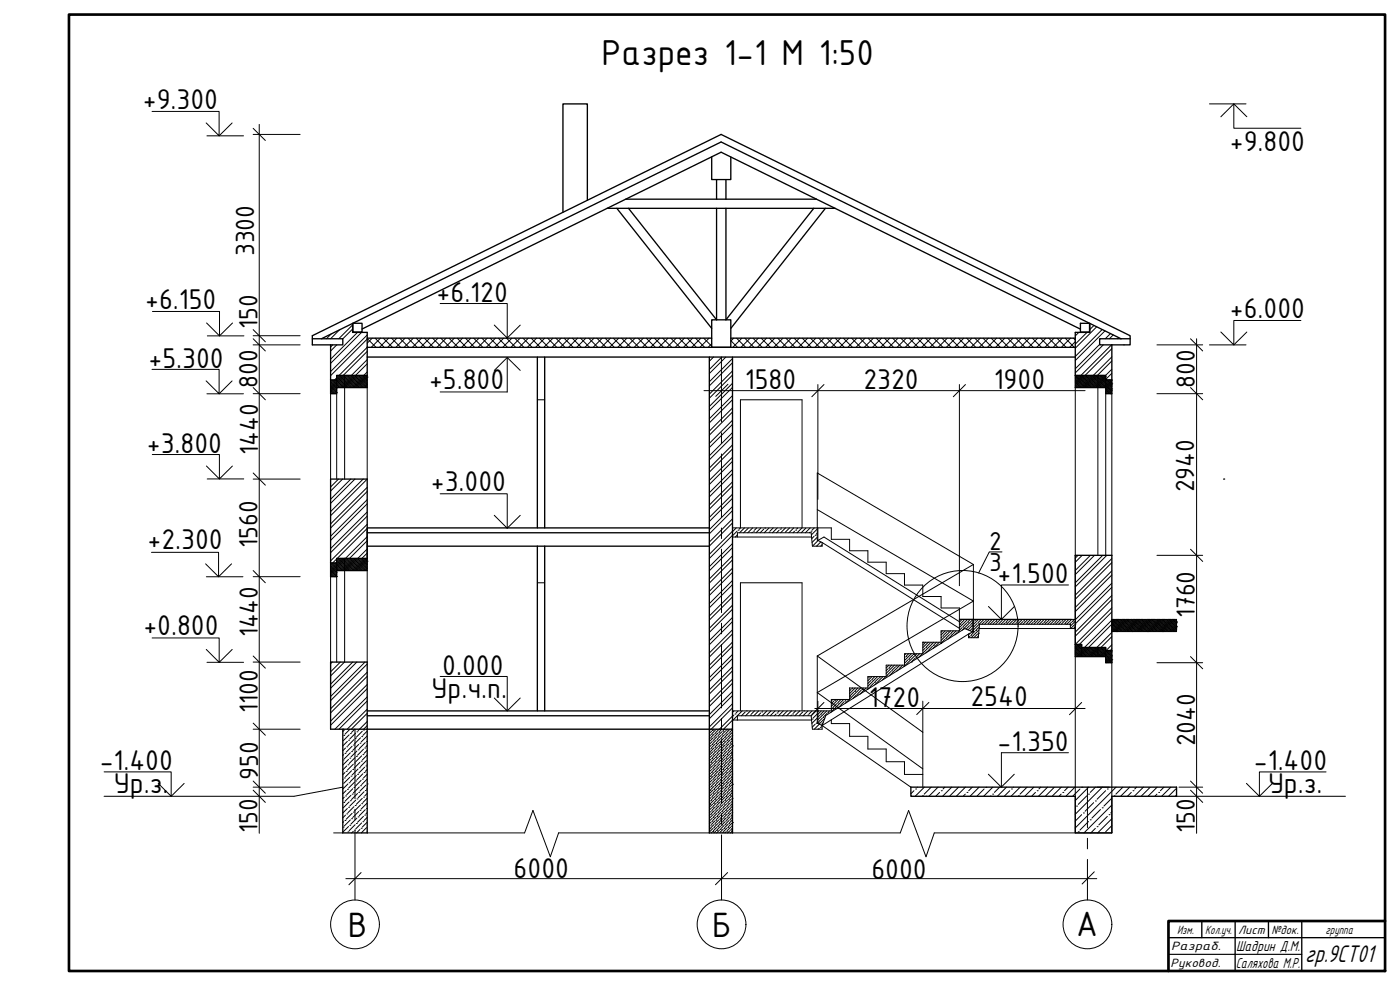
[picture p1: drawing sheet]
<svg xmlns="http://www.w3.org/2000/svg" width="420mm" height="297mm" viewBox="0 0 420 297" stroke-linecap="round" stroke-linejoin="round" font-family="sans-serif">
<defs><g id="words">
<text font-size="11.6" x="180.5" y="19.6">Разрез 1-1 М 1:50</text>
<g font-size="11.4">
<text x="104.4" y="281.1">В</text>
<text x="213.7" y="281.1">Б</text>
<text x="323" y="280.8">А</text>
</g>
<g font-size="9.2">
<text x="42.9" y="32.7">+9.300</text>
<text x="369.1" y="45.2">+9.800</text>
<text x="43.6" y="92.8">+6.150</text>
<text x="131" y="90.7">+6.120</text>
<text x="369.1" y="95.4">+6.000</text>
<text x="44.6" y="110.4">+5.300</text>
<text x="128.8" y="116.8">+5.800</text>
<text x="223.5" y="116.7">1580</text>
<text x="259.1" y="116.7">2320</text>
<text x="298.2" y="116.8">1900</text>
<text x="44.1" y="135.8">+3.800</text>
<text x="129.3" y="147.4">+3.000</text>
<text x="44.3" y="164.7">+2.300</text>
<text x="299.4" y="175">+1.500</text>
<text x="43" y="190.6">+0.800</text>
<text x="132.7" y="202.5">0.000</text>
<text x="129.5" y="209.5">Ур.ч.п.</text>
<text x="260.7" y="212.1">1720</text>
<text x="291.2" y="211.9">2540</text>
<text x="299.4" y="225.3">-1.350</text>
<text x="29.9" y="231">-1.400</text>
<text x="376.3" y="231">-1.400</text>
<text x="34.2" y="237.9">Ур.з.</text>
<text x="380.6" y="238">Ур.з.</text>
<text x="154.1" y="263.3">6000</text>
<text x="261.5" y="263.6">6000</text>
</g>
<g font-size="8.5">
<text x="76.3" y="76.9" transform="rotate(-90 76.3 76.9)">3300</text>
<text x="77.2" y="98.6" transform="rotate(-90 77.2 98.6)">150</text>
<text x="77.3" y="116.3" transform="rotate(-90 77.3 116.3)">800</text>
<text x="358.5" y="116.4" transform="rotate(-90 358.5 116.4)">800</text>
<text x="77.5" y="136.5" transform="rotate(-90 77.5 136.5)">1440</text>
<text x="358.4" y="147.7" transform="rotate(-90 358.4 147.7)">2940</text>
<text x="77.3" y="164.4" transform="rotate(-90 77.3 164.4)">1560</text>
<text x="358.6" y="185.5" transform="rotate(-90 358.6 185.5)">1760</text>
<text x="77.4" y="191.2" transform="rotate(-90 77.4 191.2)">1440</text>
<text x="77.4" y="214" transform="rotate(-90 77.4 214)">1100</text>
<text x="358.7" y="223.9" transform="rotate(-90 358.7 223.9)">2040</text>
<text x="77.5" y="233.9" transform="rotate(-90 77.5 233.9)">950</text>
<text x="77.3" y="250.1" transform="rotate(-90 77.3 250.1)">150</text>
<text x="358.6" y="249.9" transform="rotate(-90 358.6 249.9)">150</text>
</g>
<g font-size="8.4">
<text x="296.9" y="165">2</text>
<text x="296.8" y="171.2">3</text>
</g>
<text font-size="8" x="391.7" y="288.7">гр.9СТ01</text>
<g font-size="4.8">
<text x="371" y="285.4">Шадрин Д.М.</text>
<text x="370.9" y="290.6">Саляхова М.Р.</text>
</g>
<g font-size="4">
<text x="353.3" y="280.3">Изм.</text>
<text x="361.7" y="280.2">Кол.уч.</text>
<text x="371.6" y="280.3">Лист</text>
<text x="381.6" y="280.2">№док.</text>
<text x="397.8" y="280.1">группа</text>
<text x="351.4" y="284.9">Разраб.</text>
<text x="351.3" y="290.1">Руковод.</text>
</g>
</g></defs>
<!-- layer: 0 -->
<path d="M20.7 4.4h395v286.9h-395z" fill="none" stroke="#000" stroke-width=".8"/>
<!-- layer: VPORTS -->
<path d="M415.7 276.3h-65v15" fill="none" stroke="#000" stroke-width=".8"/>
<g fill="none" stroke="#000" stroke-width=".4">
<path d="M187.8 59.8h57.2M213.6 47.1v6.8h5.7v-6.8M215 53.9v5.9M217.9 53.9v5.9M176.3 60.1v-28.9h-7.4v32.5M182.2 62.5h68.4M185.1 62.5l28.5 36M188.6 62.5l26.4 33.5v-33.5M217.9 62.5v33.5l26.3-33.5M247.7 62.5l-28.4 36M105.8 97v2.7h4.4v1.8M105.9 97h2.8v2.6h-2.8z"/>
<path d="M213.6 96h5.7v8.2h-5.7zM324.2 97h2.8v2.6h-2.8zM327.1 97v2.7h-4.4v16.6M93.7 101.6h9.2v1.9h-3.7M99.2 114h1.8v-1.4h9.2v3.7M110.2 104.2v2.9M110.2 104.2h212.5M161.3 107.1v51.3M163.5 107.1v51.3M213.6 101.5h-103.4v2.7M219.3 101.5h103.4M322.7 112.6h9.1v1.4h1.9v4.1"/>
<path d="M339.2 101.6h-9.2v1.9h3.7M110.2 159.9h102.7M99.2 168.9h1.8v-1.4h9.2v3.7M101 171.2v1.8M161.3 163.9v49.4M163.5 163.9v49.4M322.7 166.6h11v32.2h-1.9v-1.8h-9.1zM99.2 198.6h11v20.2M322.7 193.3h1.9v1h7.2v.9h1.9M99.2 218.8h11M110.2 214.8h102.7M110.2 218.8h109.6v31.1h-6.9v-31.1"/>
<path d="M102.9 236.2v13.7h7.3M273.4 236.2h79.7v2.7h-19.4v11h-11v-11h-49.3zM360.7 276.3v5M370.7 276.3v15M380.7 276.3v5M390.7 276.3v15M350.7 281.3h65"/>
</g>
<path d="M350.7 286.3h40" fill="none" stroke="#000" stroke-width=".35"/>
<g fill="none" stroke="#000" stroke-width=".3">
<path d="M76 38.5l3.6 3.7M77.8 37.3v212.7M76 40.3h14.1M76 98.9l3.6 3.7M101.9 99l-2.7 2.6M105.8 97.5l-4.1 4.1M105.8 98.7l-2.9 3M107.3 99.7l-8.1 8.1M108.5 99.7l-9.3 9.3M323.8 99.7l-1.1 1.1M326.2 99.7l-3.5 3.6M328.3 97.7l-1.2 1.2"/>
<path d="M329.1 98.1l-6.4 6.4M330.8 98.9l-8.1 8.1M331.6 99.3l-8.9 8.9M76 100.7h14.1M76 103.5h14.1M76 118.1h14.1M76 101.7l3.6 3.6M76 116.3l3.6 3.7M99.2 118.1v25.6M99.2 114.9h.1M99.2 116.2h.1M99.3 116.1h.1"/>
<path d="M99.3 117.4l-.1 .1M99.4 117.3h.1M99.4 114l-.2 .2M99.4 100.2l-1.4 1.4M99.5 115.3l-.3 .2M99.6 115.2h.1M99.6 116.5l-.4 .4M99.6 116.4h.1M99.6 117.8l-.3 .3M99.7 117.7h.1M99.7 114.4l-.4 .4M99.8 114l-.6 .6"/>
<path d="M99.8 114.3h.1M99.8 115.6l-.4 .4M99.8 103.5l-.6 .6M99.9 115.5h.1M99.9 116.8l-.4 .5M100 116.8h.1M100 118.1h-.1M100.1 118h.1M100.1 114.7l-.5 .4M100.1 114l-.2 .2M100.1 114.6h.1M100.1 115.9l-.4 .5"/>
<path d="M100.2 115.9h.1M100.2 117.2l-.4 .4M100.3 117.1h.1M100.4 115l-.4 .4M100.5 115h.1M100.5 116.3l-.4 .4M100.5 116.2h.1M100.5 117.5l-.4 .4M100.6 117.4h.1M100.6 114.1l-.4 .4M100.7 114h.1M100.7 115.4l-.4 .4"/>
<path d="M100.8 115.3h.1M100.8 116.6l-.4 .4M100.9 116.5h.1M100.9 117.8l-.3 .3M101 117.8h.1M101 114.5l-.5 .4M101 114.4h.1M101 115.7l-.4 .4M101 116.7l-1.4 1.4M101 117.3l-.7 .8M101 118l-.1 .1M101 117l-.3 .3"/>
<path d="M101 117.7h.1M101 114v2.3M101 118.1v25.6M101.1 103.5l-1.9 1.8M101.1 115.6h.1M101.1 112.6l-.1 .1M101.2 113.6l-.2 .1M101.3 113.5h.1M101.3 114.8l-.4 .4M101.4 114.7h.1M101.4 116l-.4 .4M101.4 115.9h.1"/>
<path d="M101.4 112.6l-.4 .5M101.5 113.9l-.4 .4M101.6 113.8h.1M101.6 115.1l-.4 .4M101.7 115h.1M101.8 116.3h.1M101.8 113l-.4 .4M101.9 112.9h.1M101.9 114.2l-.5 .4M101.9 114.1h.1M101.9 115.4l-.4 .5M102 115.4h.1"/>
<path d="M102.1 113.3l-.4 .4M102.1 112.6l-.2 .2M102.2 113.2h.1M102.2 114.5l-.4 .5M102.3 114.5h.1M102.3 115.8l-.4 .4M102.3 115.7h.1M102.4 113.6l-.4 .4M102.5 112.6l-3.3 3.3M102.5 113.6h.1M102.5 114.9l-.4 .4M102.6 114.8h.1"/>
<path d="M102.6 116.1l-.2 .2M102.7 116h.1M102.7 112.7l-.4 .4M102.8 112.6h.1M102.8 114l-.5 .4M102.8 113.9h.1M102.8 115.2l-.4 .4M102.9 115.1h.1M103 113.1l-.4 .4M103.1 113h.1M103.1 114.3l-.4 .4M103.1 112.6l-3.9 3.9"/>
<path d="M103.2 114.2h.1M103.2 112.9l.2-.3v31.1M103.2 115.5l-.4 .4M103.3 115.4h.1M103.3 113.4l-.4 .4M103.4 113.3h.1M103.4 114.6l-.4 .4M103.5 114.5h.1M103.5 115.9l-.4 .4M103.6 115.8h.1M103.7 113.7l-.4 .4M103.7 113.6h.1"/>
<path d="M103.7 115l-.4 .4M103.8 112.6l-4.6 4.6M103.8 114.9h.1M103.8 116.2l-.1 .1M103.9 116.1h.1M103.9 112.8l-.4 .4M104 112.7h.1M104 114l-.4 .5M104.1 114h.1M104.1 115.3l-.4 .4M104.1 112.6h.1M104.2 115.2h.1"/>
<path d="M104.2 113.1l-.4 .5M104.3 113.1h.1M104.3 114.4l-.4 .4M104.4 114.3h.1M104.4 115.6l-.4 .4M104.4 112.6l-5.2 5.2M104.5 115.5h.1M104.6 113.5l-.4 .4M104.7 113.4h.1M104.7 114.7l-.5 .4M104.7 114.6h.1M104.7 115.9l-.3 .4"/>
<path d="M104.8 112.6l-.4 .4M104.8 115.9h.1M104.9 113.8l-.4 .4M105 113.7h.1M105 115l-.4 .4M105.1 115h.1M105.1 116.3h-.1M105.1 112.6l-3.7 3.7M105.1 116.2h.1M105.1 112.9l-.4 .4M105.2 112.8h.1M105.2 114.1l-.4 .4"/>
<path d="M105.3 114h.1M105.3 115.4l-.4 .4M105.4 115.3h.1M105.4 112.6l-.1 .1M105.5 113.2l-.4 .4M105.6 113.1h.1M105.6 114.5l-.5 .4M105.6 114.4h.1M105.6 115.7l-.4 .4M105.7 115.6h.1M105.7 112.6l-3.6 3.7M105.8 113.6l-.4 .4"/>
<path d="M105.9 113.5h.1M105.9 114.8l-.4 .4M106 114.7h.1M106 116l-.3 .3M106.1 115.9h.1M106.1 112.6l-.5 .5M106.1 113.9l-.4 .4M106.2 113.8h.1M106.2 115.1l-.4 .4M106.3 115h.1M106.4 116.3h.1M106.4 113l-.4 .4"/>
<path d="M106.4 112.6l-3.7 3.7M106.5 112.9h.1M106.5 114.2l-.4 .4M106.5 114.1h.1M106.5 115.4l-.4 .5M106.6 115.4h.1M106.7 113.3l-.4 .4M106.8 113.2h.1M106.8 114.5l-.4 .5M106.9 114.5h.1M106.9 115.8l-.4 .4M107 115.7h.1"/>
<path d="M107 113.6l-.4 .4M107.1 112.6l-3.7 3.7M107.1 113.6h.1M107.1 114.9l-.4 .4M107.2 114.8h.1M107.2 116.1l-.2 .2M107.3 116h.1M107.3 112.7l-.4 .4M107.4 112.6h.1M107.4 114l-.4 .4M107.4 113.9h.1M107.4 115.2l-.4 .4"/>
<path d="M107.5 115.1h.1M107.6 113.1l-.4 .4M107.7 113h.1M107.7 114.3l-.4 .4M107.7 112.6l-3.6 3.7M107.8 114.2h.1M107.8 115.5l-.4 .4M107.9 115.4h.1M107.9 113.4l-.4 .4M108 113.3h.1M108 114.6l-.4 .4M108 112.6l-.2 .3"/>
<path d="M108.1 114.5h.1M108.1 115.9l-.4 .4M108.2 115.8h.1M108.3 113.7l-.4 .4M108.3 113.6h.1M108.3 115l-.4 .4M108.4 112.6l-3.7 3.7M108.4 114.9h.1M108.4 116.2l-.1 .1M108.5 116.1h.1M108.5 112.8l-.4 .4M108.6 112.7h.1"/>
<path d="M108.6 114l-.4 .5M108.7 114h.1M108.7 115.3l-.4 .4M108.7 112.6h.1M108.8 115.2h.1M108.8 113.1l-.4 .5M108.9 113.1h.1M108.9 114.4l-.4 .4M109 114.3h.1M109 115.6l-.4 .4M109 112.6l-3.6 3.7M109.1 115.5h.1"/>
<path d="M109.2 113.5l-.4 .4M109.3 113.4h.1M109.3 114.7l-.5 .4M109.3 114.6h.1M109.3 115.9l-.3 .4M109.4 112.6l-.4 .4M109.4 115.9h.1M109.5 113.8l-.4 .4M109.6 113.7h.1M109.6 115l-.4 .4M109.7 115h.1M109.7 116.3h-.1"/>
<path d="M109.7 112.6l-3.7 3.7M109.7 116.2h.1M109.7 112.9l-.4 .4M109.8 112.8h.1M109.8 114.1l-.4 .4M109.9 114h.1M109.9 115.4l-.4 .4M110 115.3h.1M110 112.6l-.1 .1M110.1 113.2l-.4 .4M110.2 113.1h.1M110.2 114.5l-.5 .4"/>
<path d="M110.2 100.5l-11 11M110.2 104.2l-11 11M110.2 107.9l-4.7 4.7M110.2 111.6l-1 1M110.2 101.7l-11 11M110.2 105.4l-7.2 7.2M110.2 109.1l-3.7 3.7M110.2 116.3v27.5l-11 10.9M110.2 112.8l-3.5 3.5M110.2 113.4l-2.9 2.9M110.2 114.1l-2.2 2.2M110.2 114.7l-1.5 1.6"/>
<path d="M110.2 115.4l-.9 .9M110.2 116.1l-.2 .2M110.2 113.8l-.2 .2M110.2 115.1l-.1 .1M110.2 115.7l-.4 .4M110.2 104l.2 .2M110.2 101.6l2.6 2.6M111.7 101.5l-1.5 1.5M112.6 101.5l2.7 2.7M114.2 101.5l-2.8 2.7M115 101.5l2.8 2.7M116.6 101.5l-2.7 2.7"/>
<path d="M117.5 101.5l2.7 2.7M119.1 101.5l-2.7 2.7M120 101.5l2.7 2.7M121.6 101.5l-2.8 2.7M122.4 101.5l2.8 2.7M124 101.5l-2.7 2.7M124.9 101.5l2.7 2.7M126.5 101.5l-2.7 2.7M127.4 101.5l2.7 2.7M129 101.5l-2.8 2.7M129.8 101.5l2.8 2.7M131.4 101.5l-2.7 2.7"/>
<path d="M132.3 101.5l2.7 2.7M133.9 101.5l-2.7 2.7M134.8 101.5l2.7 2.7M136.4 101.5l-2.8 2.7M137.2 101.5l2.8 2.7M138.8 101.5l-2.7 2.7M139.7 101.5l2.7 2.7M141.3 101.5l-2.7 2.7M142.2 101.5l2.7 2.7M143.8 101.5l-2.8 2.7M144.6 101.5l2.8 2.7M146.2 101.5l-2.7 2.7"/>
<path d="M147.1 101.5l2.7 2.7M148.7 101.5l-2.7 2.7M149.5 101.5l2.8 2.7M151.2 101.5l-2.8 2.7M152 101.5l2.8 2.7M153.6 101.5l-2.7 2.7M154.5 101.5l2.7 2.7M156.1 101.5l-2.8 2.7M156.9 101.5l2.8 2.7M158.6 101.5l-2.8 2.7M159.4 101.5l2.8 2.7M161 101.5l-2.7 2.7"/>
<path d="M161.3 120h2.2M161.9 101.5l2.7 2.7M163.5 101.5l-2.8 2.7M164.3 101.5l2.8 2.7M166 101.5l-2.8 2.7M166.8 101.5l2.8 2.7M168.4 101.5l-2.7 2.7M169.3 101.5l2.7 2.7M170.9 101.5l-2.8 2.7M171.7 101.5l2.8 2.7M173.4 101.5l-2.8 2.7M174.2 101.5l2.7 2.7"/>
<path d="M175.8 101.5l-2.7 2.7M176.7 101.5l2.7 2.7M178.3 101.5l-2.8 2.7M179.1 101.5l2.8 2.7M180.7 101.5l-2.7 2.7M181.6 101.5l2.7 2.7M183.2 101.5l-2.7 2.7M184.1 101.5l2.7 2.7M185.7 101.5l-2.8 2.7M186.5 101.5l2.8 2.7M188.1 101.5l-2.7 2.7M189 101.5l2.7 2.7"/>
<path d="M190.6 101.5l-2.7 2.7M191.5 101.5l2.7 2.7M193.1 101.5l-2.8 2.7M193.9 101.5l2.8 2.7M195.5 101.5l-2.7 2.7M196.4 101.5l2.7 2.7M198 101.5l-2.7 2.7M198.9 101.5l2.7 2.7M200.5 101.5l-2.8 2.7M201.3 101.5l2.8 2.7M202.9 101.5l-2.7 2.7M203.8 101.5l2.7 2.7"/>
<path d="M205.4 101.5l-2.7 2.7M206.3 101.5l2.7 2.7M207.9 101.5l-2.8 2.7M208.7 101.5l2.8 2.7M210.3 101.5l-2.7 2.7M211.2 101.5l2.4 2.4M211.3 117.2h114.3M212.8 101.5l-2.7 2.7M212.9 107.1v.1M213.6 103.1l-1.1 1.1M214.1 107.1l-1.2 1.3M216.5 107.1v19.6"/>
<path d="M216.6 107.1l-3.7 3.8M217.8 107.1l-4.9 5M218.5 115.3l-3.7 3.6M219.3 102.2l2 2M219.8 112.5l-6.9 7M219.8 107.6l-6.9 7M219.8 111.3l-6.9 7M219.8 115l-6.9 7M219.8 118.7l-6.9 6.9M219.8 108.8l-6.9 7M219.8 116.2l-6.9 7M219.8 119.9l-6.9 7"/>
<path d="M220.2 101.5l-.9 .8M221.1 101.5l2.7 2.7M222.7 101.5l-2.8 2.7M223.5 101.5l2.8 2.7M225.1 101.5l-2.7 2.7M226 101.5l2.7 2.7M227.6 101.5l-2.8 2.7M228.4 101.5l2.8 2.7M230.1 101.5l-2.8 2.7M230.9 101.5l2.8 2.7M232.5 101.5l-2.7 2.7M233.4 101.5l2.7 2.7"/>
<path d="M235 101.5l-2.8 2.7M235.8 101.5l2.8 2.7M237.5 101.5l-2.8 2.7M238.3 101.5l2.8 2.7M239.9 101.5l-2.7 2.7M240.8 101.5l2.7 2.7M242.4 101.5l-2.8 2.7M243.2 101.5l2.8 2.7M244.9 101.5l-2.8 2.7M245.5 115.4v34.4M245.7 101.5l2.8 2.7M247.3 115.4l-3.7 3.6"/>
<path d="M247.3 101.5l-2.7 2.7M248.2 101.5l2.7 2.7M249.8 101.5l-2.8 2.7M250.6 101.5l2.8 2.7M252.3 101.5l-2.8 2.7M253.1 101.5l2.7 2.7M254.7 101.5l-2.7 2.7M255.6 101.5l2.7 2.7M257.2 101.5l-2.8 2.7M258 101.5l2.8 2.7M259.6 101.5l-2.7 2.7M260.5 101.5l2.7 2.7"/>
<path d="M262.1 101.5l-2.7 2.7M263 101.5l2.7 2.7M264.6 101.5l-2.8 2.7M265.4 101.5l2.8 2.7M267 101.5l-2.7 2.7M267.9 101.5l2.7 2.7M269.5 101.5l-2.7 2.7M270.4 101.5l2.7 2.7M272 101.5l-2.8 2.7M272.8 101.5l2.8 2.7M274.4 101.5l-2.7 2.7M275.3 101.5l2.7 2.7"/>
<path d="M276.9 101.5l-2.7 2.7M277.8 101.5l2.7 2.7M279.4 101.5l-2.8 2.7M280.2 101.5l2.8 2.7M281.8 101.5l-2.7 2.7M282.7 101.5l2.7 2.7M284.3 101.5l-2.7 2.7M285.2 101.5l2.7 2.7M286.8 101.5l-2.8 2.7M287.6 101.5l2.8 2.7M287.9 115.4v60.3M289.2 101.5l-2.7 2.7"/>
<path d="M289.7 115.4l-3.6 3.6M290.1 101.5l2.7 2.7M291.7 101.5l-2.7 2.7M292.6 101.5l2.7 2.7M294.2 101.5l-2.8 2.7M295 101.5l2.8 2.7M296.6 101.5l-2.7 2.7M297.5 101.5l2.7 2.7M299.1 101.5l-2.7 2.7M299.9 101.5l2.8 2.7M301.6 101.5l-2.8 2.7M302.4 101.5l2.8 2.7"/>
<path d="M304 101.5l-2.7 2.7M304.9 101.5l2.7 2.7M306.5 101.5l-2.8 2.7M307.3 101.5l2.8 2.7M309 101.5l-2.8 2.7M309.8 101.5l2.8 2.7M311.4 101.5l-2.7 2.7M312.3 101.5l2.7 2.7M313.9 101.5l-2.8 2.7M314.7 101.5l2.8 2.7M316.4 101.5l-2.8 2.7M317.2 101.5l2.8 2.7"/>
<path d="M318.8 101.5l-2.7 2.7M319.7 101.5l2.7 2.7M321.3 101.5l-2.8 2.7M322.1 101.5l.6 .5M322.7 116.3v50.3M322.7 102.5l-1.7 1.7M322.7 113.4v.1M322.8 115h.1M322.8 113.3h.1M322.8 114.7l-.1 .1M322.9 116.3h.1M322.9 113l-.2 .1"/>
<path d="M322.9 112.6l-.2 .2M322.9 114.6h.1M322.9 115.9l-.2 .2M322.9 112.9h.1M322.9 114.2l-.2 .2M323 115.8h.1M323 114.1h.1M323 115.4l-.3 .4M323.1 113.8l-.4 .3M323.1 115.4h.1M323.1 113.7h.1M323.1 115l-.4 .4"/>
<path d="M323.2 113.3l-.4 .4M323.2 112.6l-.2 .2M323.2 114.9h.1M323.2 116.2v.1M323.3 113.2h.1M323.3 114.5l-.4 .5M323.3 116.1h.1M323.3 112.9l-.4 .4M323.3 114.5h.1M323.3 115.8l-.4 .4M323.4 112.8h.1M323.4 114.1l-.4 .4"/>
<path d="M323.4 115.7h.1M323.5 114h.1M323.5 115.3l-.4 .4M323.5 113.6l-.4 .4M323.5 112.6v.1M323.6 115.2h.1M323.6 113.6h.1M323.6 114.9l-.4 .4M323.6 113.2l-.4 .4M323.7 114.8h.1M323.7 116.1l-.2 .2M323.7 113.1h.1"/>
<path d="M323.7 114.4l-.4 .4M323.8 116h.1M323.8 112.7l-.5 .4M323.8 114.3h.1M323.8 115.7l-.4 .4M323.8 112.6h.1M323.8 114l-.4 .4M323.9 115.6h.1M323.9 113.9h.1M323.9 115.2l-.4 .4M324 113.5l-.4 .4M324 115.1h.1"/>
<path d="M324 113.4h.1M324 114.7l-.4 .5M324.1 113.1l-.4 .4M324.1 114.7h.1M324.1 116l-.3 .3M324.2 113h.1M324.2 114.3l-.4 .4M324.2 112.6l-.4 .4M324.2 115.9h.1M324.2 114.2h.1M324.2 115.5l-.4 .4M324.3 113.8l-.4 .5"/>
<path d="M324.3 115.4h.1M324.4 113.8h.1M324.4 115.1l-.4 .4M324.4 113.4l-.4 .4M324.5 115h.1M324.5 113.3h.1M324.5 114.6l-.4 .4M324.5 112.6l-.3 .3M324.5 116.2h.1M324.5 112.9l-.4 .4M324.6 114.5h.1M324.6 115.9l-.4 .4"/>
<path d="M324.6 112.9h.1M324.6 114.2l-.4 .4M324.7 115.8h.1M324.7 114.1h.1M324.7 115.4l-.4 .4M324.7 113.7l-.4 .4M324.8 115.3h.1M324.8 113.6h.1M324.8 115l-.4 .4M324.9 112.6l-.2 .2M324.9 113.3l-.4 .4M324.9 114.9h.1"/>
<path d="M324.9 116.2l-.1 .1M324.9 113.2h.1M324.9 114.5l-.4 .4M325 116.1h.1M325 112.8l-.4 .4M325 114.4h.1M325 115.7l-.4 .4M325.1 112.7h.1M325.1 114l-.4 .5M325.1 115.7h.1M325.2 114h.1M325.2 115.3l-.5 .4"/>
<path d="M325.2 112.6h.1M325.2 113.6l-.4 .4M325.2 115.2h.1M325.3 113.5h.1M325.3 114.8l-.4 .4M325.3 113.1l-.4 .5M325.4 114.7h.1M325.4 116.1l-.3 .2M325.4 113.1h.1M325.4 114.4l-.4 .4M325.4 116h.1M325.4 112.7l-.4 .4"/>
<path d="M325.5 114.3h.1M325.5 115.6l-.4 .4M325.5 113.9l-.4 .4M325.6 115.5h.1M325.6 113.8h.1M325.6 115.2l-.4 .4M325.6 113.5l-.4 .4M325.7 115.1h.1M325.7 113.4h.1M325.7 114.7l-.4 .4M325.8 113l-.4 .4M325.8 114.6h.1"/>
<path d="M325.8 115.9l-.3 .4M325.8 112.6l-.3 .4M325.9 112.9h.1M325.9 114.3l-.5 .4M325.9 115.9h.1M325.9 114.2h.1M325.9 115.5l-.4 .4M326 113.8l-.4 .4M326 115.4h.1M326.1 113.7h.1M326.1 115l-.5 .4M326.1 113.3l-.4 .5"/>
<path d="M326.1 115h.1M326.1 116.3h.1M326.2 112.6l-.3 .3M326.2 113.3h.1M326.2 114.6l-.4 .4M326.2 116.2h.1M326.2 112.9l-.4 .4M326.3 114.5h.1M326.3 115.8l-.4 .4M326.3 112.8h.1M326.3 114.1l-.4 .4M326.3 115.7h.1"/>
<path d="M326.4 114h.1M326.4 115.4l-.4 .4M326.4 113.7l-.4 .4M326.5 115.3h.1M326.5 112.6l-.1 .1M326.5 113.6h.1M326.5 114.9l-.4 .4M326.6 113.2l-.5 .4M326.6 114.8h.1M326.6 116.1l-.2 .2M326.6 113.1h.1M326.6 114.5l-.4 .4"/>
<path d="M326.7 116.1h.1M326.7 112.8l-.4 .4M326.7 114.4h.1M326.7 115.7l-.4 .4M326.8 112.7h.1M326.8 114l-.5 .4M326.8 115.6h.1M326.8 113.9h.1M326.8 115.2l-.4 .5M326.9 113.6l-.4 .4M326.9 115.2h.1M327 113.5h.1"/>
<path d="M327 114.8l-.4 .4M327 113.1l-.4 .4M327 114.7h.1M327 116l-.2 .3M327.1 113h.1M327.1 114.3l-.4 .4M327.1 115.9h.1M327.1 112.6l-.4 .5M327.2 114.3h.1M327.2 115.6l-.4 .4M327.2 113.9l-.4 .4M327.3 115.5h.1"/>
<path d="M327.3 113.8h.1M327.3 115.1l-.4 .4M327.3 113.4l-.4 .4M327.4 115h.1M327.4 113.3h.1M327.4 114.7l-.4 .4M327.5 116.3h.1M327.5 113l-.5 .4M327.5 112.6l-.3 .3M327.5 114.6h.1M327.5 115.9l-.4 .4M327.5 112.9h.1"/>
<path d="M327.5 114.2l-.4 .4M327.6 115.8h.1M327.6 114.1h.1M327.6 115.4l-.4 .5M327.7 113.8l-.4 .4M327.7 115.4h.1M327.7 113.7h.1M327.7 115l-.4 .4M327.8 113.3l-.4 .4M327.8 112.6l-.2 .2M327.8 114.9h.1M327.8 116.2v.1"/>
<path d="M327.9 113.2h.1M327.9 114.5l-.4 .5M327.9 116.1h.1M327.9 112.9l-.4 .4M328 114.5h.1M328 115.8l-.5 .4M328 112.8h.1M328 114.1l-.4 .4M328 115.7h.1M328.1 114h.1M328.1 115.3l-.4 .4M328.1 113.6l-.4 .4"/>
<path d="M328.1 112.6v.1M328.2 115.2h.1M328.2 113.6h.1M328.2 114.9l-.4 .4M328.2 113.2l-.4 .4M328.3 114.8h.1M328.3 116.1l-.2 .2M328.3 113.1h.1M328.3 114.4l-.4 .4M328.4 116h.1M328.4 112.7l-.4 .4M328.4 114.3h.1"/>
<path d="M328.4 115.7l-.4 .4M328.4 112.6h.1M328.4 114l-.4 .4M328.5 115.6h.1M328.5 113.9h.1M328.5 115.2l-.4 .4M328.6 113.5l-.4 .4M328.6 115.1h.1M328.7 113.4h.1M328.7 114.7l-.5 .5M328.7 113.1l-.4 .4M328.7 114.7h.1"/>
<path d="M328.7 116l-.3 .3M328.8 113h.1M328.8 114.3l-.4 .4M328.8 112.6l-.4 .4M328.8 115.9h.1M328.9 114.2h.1M328.9 115.5l-.5 .4M328.9 113.8l-.4 .5M328.9 115.4h.1M329 113.8h.1M329 115.1l-.4 .4M329 113.4l-.4 .4"/>
<path d="M329.1 115h.1M329.1 113.3h.1M329.1 114.6l-.4 .4M329.1 112.6l-.2 .3M329.1 116.2h.1M329.1 112.9l-.4 .4M329.2 114.5h.1M329.2 115.9l-.4 .4M329.2 112.9h.1M329.2 114.2l-.4 .4M329.3 115.8h.1M329.3 114.1h.1"/>
<path d="M329.3 115.4l-.4 .4M329.3 113.7l-.4 .4M329.4 115.3h.1M329.4 113.6h.1M329.4 115l-.4 .4M329.5 112.6l-.2 .2M329.5 113.3l-.4 .4M329.5 112.6v54M329.5 114.9h.1M329.5 116.2l-.1 .1M329.6 113.2h.1M329.6 114.5l-.5 .4"/>
<path d="M329.6 116.1h.1M329.6 112.8l-.4 .4M329.6 114.4h.1M329.6 115.7l-.4 .4M329.7 112.7h.1M329.7 114l-.4 .5M329.7 115.7h.1M329.8 114h.1M329.8 115.3l-.5 .4M329.8 112.6h.1M329.8 113.6l-.4 .4M329.8 115.2h.1"/>
<path d="M329.9 113.5h.1M329.9 114.8l-.4 .4M329.9 113.1l-.4 .5M330 114.7h.1M330 116.1l-.3 .2M330 113.1h.1M330 114.4l-.4 .4M330 103.3l-7.3 7.3M330 116h.1M330 112.7l-.4 .4M330.1 114.3h.1M330.1 115.6l-.4 .4"/>
<path d="M330.1 113.9l-.4 .4M330.2 115.5h.1M330.2 113.8h.1M330.2 115.2l-.4 .4M330.2 113.5l-.4 .4M330.3 115.1h.1M330.3 113.4h.1M330.3 114.7l-.4 .4M330.4 113l-.4 .4M330.4 114.6h.1M330.4 115.9l-.3 .4M330.4 112.6l-.3 .4"/>
<path d="M330.5 112.9h.1M330.5 114.3l-.5 .4M330.5 115.9h.1M330.5 114.2h.1M330.5 115.5l-.4 .4M330.6 113.8l-.4 .4M330.6 115.4h.1M330.7 113.7h.1M330.7 115l-.5 .4M330.7 113.3l-.4 .5M330.7 115h.1M330.7 116.3h.1"/>
<path d="M330.8 112.6l-.3 .3M330.8 113.3h.1M330.8 114.6l-.4 .4M330.8 116.2h.1M330.8 112.9l-.4 .4M330.9 114.5h.1M330.9 115.8l-.4 .4M330.9 112.8h.1M330.9 114.1l-.4 .4M330.9 115.7h.1M331 114h.1M331 115.4l-.4 .4"/>
<path d="M331 113.7l-.4 .4M331.1 115.3h.1M331.1 112.6l-.1 .1M331.1 103.5l-8.4 8.4M331.1 113.6h.1M331.1 114.9l-.4 .4M331.2 113.2l-.5 .4M331.2 114.8h.1M331.2 116.1l-.1 .2M331.2 113.1h.1M331.2 114.5l-.4 .4M331.3 116.1h.1"/>
<path d="M331.3 112.8l-.4 .4M331.3 114.4h.1M331.3 115.7l-.4 .4M331.4 112.7h.1M331.4 114l-.5 .4M331.4 115.6h.1M331.4 113.9h.1M331.4 115.2l-.4 .5M331.5 113.6l-.4 .4M331.5 115.2h.1M331.6 113.5h.1M331.6 114.8l-.4 .4"/>
<path d="M331.6 113.1l-.4 .4M331.6 114.7h.1M331.6 116l-.2 .3M331.7 113h.1M331.7 114.3l-.4 .4M331.7 115.9h.1M331.7 112.6l-.4 .5M331.8 114.3h.1M331.8 115.6l-.4 .4M331.8 112.9h.1M331.8 113.2l-.2 .2M331.8 113.5l-.3 .3"/>
<path d="M331.8 114v2.3M331.9 115.5h.1M331.9 116.8h-.1M331.9 115.1l-.4 .4M331.9 116.7h.1M331.9 118l-.1 48.6M332 115h.1M332 116.4l-.2 .1M332 118h.1M332 114.7l-.4 .4M332 114l-.1 .2M332.1 116.3h.1"/>
<path d="M332.1 117.6l-.3 .2M332.1 114.6h.1M332.1 115.9l-.4 .4M332.1 117.5h.1M332.1 114.2l-.4 .4M332.2 115.8h.1M332.2 117.1l-.4 .4M332.2 114.1h.1M332.2 115.4l-.4 .5M332.3 117.1h.1M332.3 115.4h.1M332.3 116.7l-.4 .4"/>
<path d="M332.3 115l-.4 .4M332.4 114h-.1M332.4 116.6h.1M332.4 117.9l-.2 .2M332.4 114.9h.1M332.4 116.2l-.4 .4M332.5 117.8h.1M332.5 114.5l-.4 .5M332.5 116.1h.1M332.5 117.5l-.4 .4M332.6 114.5h.1M332.6 115.8l-.5 .4"/>
<path d="M332.6 117.4h.1M332.6 114.1l-.4 .4M332.6 115.7h.1M332.6 117l-.4 .4M332.7 114h.1M332.7 115.3l-.4 .4M332.7 116.9h.1M332.8 115.2h.1M332.8 116.6l-.5 .4M332.8 114.9l-.4 .4M332.8 116.5h.1M332.8 117.8l-.3 .3"/>
<path d="M332.9 114.8h.1M332.9 116.1l-.4 .4M332.9 117.7h.1M332.9 114.4l-.4 .4M333 116h.1M333 117.3l-.4 .5M333 114.3h.1M333 115.7l-.4 .4M333 114l-.4 .4M333 117.3h.1M333.1 115.6h.1M333.1 116.9l-.4 .4"/>
<path d="M333.1 115.2l-.4 .4M333.2 116.8h.1M333.2 118.1h.1M333.2 115.1h.1M333.2 116.4l-.4 .4M333.3 118h.1M333.3 114.7l-.5 .5M333.3 100.1l-1.6 1.5M333.3 116.4h.1M333.3 117.7l-.4 .4M333.3 114.7h.1M333.3 116l-.4 .4"/>
<path d="M333.4 114l-.3 .3M333.4 117.6h.1M333.4 114.3l-.4 .4M333.4 115.9h.1M333.4 117.2l-.4 .4M333.5 114.2h.1M333.5 115.5l-.5 .4M333.5 117.1h.1M333.5 115.4h.1M333.5 116.8l-.4 .4M333.6 103.5l-9.2 9.1M333.6 115.1l-.4 .4"/>
<path d="M333.6 116.7h.1M333.6 118l-.1 .1M333.7 115h.1M333.7 116.3l-.4 .4M333.7 107.1l-5.6 5.5M333.7 110.8l-1.9 1.8M333.7 104.6l-8 8M333.7 108.3l-4.4 4.3M333.7 112l-2.3 2.3M333.7 114l-.2 .1M333.7 114.3l-.3 .3M333.7 114.6l-.4 .4"/>
<path d="M333.7 115.3l-.1 .1M333.7 115.6l-.2 .2M333.7 116l-.3 .3M333.7 116.9l-.1 .2M333.7 117.3l-.2 .2M333.7 117.6l-.4 .4M334.1 100.5l-1.2 1.1M335.7 101.3l-.3 .3M347.2 103.5h13.7M347.2 118.1h13.7M357.3 116.3l3.6 3.7M357.3 101.7l3.6 3.6"/>
<path d="M359.1 101.6v148.4M216.5 129.8v3.2M216.5 136.2v19M219.8 122.4l-6.9 6.9M219.8 126.1l-6.9 6.9M219.8 129.8l-6.9 6.9M219.8 133.5l-6.9 6.9M219.8 137.2l-6.9 6.9M219.8 123.6l-6.9 7M219.8 127.3l-6.9 7M219.8 131l-6.9 7M219.8 134.7l-6.9 7"/>
<path d="M219.8 138.4l-6.9 7M76 143.7h14.1M76 141.9l3.6 3.7M101.6 143.7l-2.4 2.4M102.8 143.7l-3.6 3.6M105.3 143.7l-6.1 6.1M106.5 143.7l-7.3 7.3M109 143.7l-9.8 9.8M110.2 146.2l-11 11M110.2 149.9l-11 11M110.2 153.6l-11 11M110.2 157.3l-11 11"/>
<path d="M110.2 147.5l-11 10.9M110.2 151.2l-11 10.9M110.2 154.9l-11 10.9M110.2 158.5l-9 9M216.5 158.4v3.2M219.8 140.9l-6.9 6.9M219.8 144.6l-6.9 6.9M219.8 148.3l-6.9 6.9M219.8 152l-6.9 6.9M219.8 155.7l-6.9 6.9M219.8 159.4l-6.9 6.9M219.8 142.1l-6.9 7"/>
<path d="M219.8 145.8l-6.9 7M219.8 149.5l-6.9 7M219.8 153.2l-6.9 7M219.8 156.9l-6.9 7M219.8 158.4h29.7v3.4h5.5v3.4h5.5v3.5h5.5v3.4h5.4v3.4h5.5v3.5h5.5v3.4h5.5v6.9h-5.5v3.4h-5.5M221 158.4l-1.2 1.1M221.2 159.4l-1.4 1.3M221.3 159.9v1.2M221.5 159.1h.1M222.2 158.4l-.4 .4M223.4 158.4l-1.4 1.5M224.6 158.5l-1.4 1.4"/>
<path d="M225.8 159.7l-.1 .2M225.9 158.4l-1.5 1.5M226.1 159.4h.1M227.1 158.4l-.7 .7M228.4 158.4l-1.5 1.5M229.2 158.8l-1.1 1.1M229.5 158.5h.1M230.8 159.7h.1M230.8 158.4l-1.4 1.5M232.1 158.4l-1 1M233.3 158.4l-1.5 1.5M233.8 159.1l-.7 .8"/>
<path d="M234.1 158.8h.1M234.5 158.4v.1M235.8 158.4l-1.5 1.5M237 158.4l-1.3 1.3M238.2 158.4l-1.4 1.5M238.5 159.4l-.5 .5M238.8 159.1h.1M239.4 158.4l-.3 .4M240.7 158.4l-1.5 1.5M241.8 158.5l-1.4 1.4M243.1 159.7l-.2 .2M243.1 158.4l-1.4 1.5"/>
<path d="M243.4 159.4h.1M243.4 159.9l.4 4h2.9v-1.1M244.4 158.4l-.7 .7M245.3 158.7l-1.8 1.8M245.3 160l-.4 .3M245.3 152.9l46.8 27.5-46.8 27.4 31.6 22.9M245.5 158.4v3.7M76 173h14.1M76 171.2l3.6 3.7M99.2 171.7l4.2-4.2v31.1M99.2 171.4h.1M99.2 173v25.6"/>
<path d="M99.2 170.1h.1M99.3 171.3h.1M99.3 172.6l-.1 .1M99.4 172.6h.1M99.4 169.3l-.2 .1M99.4 168.9l-.2 .2M99.5 169.2h.1M99.5 170.5l-.3 .3M99.6 170.4h.1M99.6 171.7l-.4 .4M99.6 171.7h.1M99.6 173h.1"/>
<path d="M99.7 172.9h.1M99.7 169.6l-.4 .4M99.8 168.9l-.2 .2M99.8 169.5h.1M99.8 170.8l-.4 .4M99.9 170.8h.1M99.9 172.1l-.4 .4M100 172h.1M100.1 169.9l-.5 .4M100.1 168.9l-.9 .9M100.1 169.9h.1M100.1 171.2l-.4 .4"/>
<path d="M100.2 171.1h.1M100.2 172.4l-.4 .4M100.3 172.3h.1M100.3 169l-.4 .4M100.4 169h.1M100.4 170.3l-.4 .4M100.5 170.2h.1M100.5 171.5l-.4 .4M100.5 171.4h.1M100.5 172.7l-.3 .3M100.6 172.6h.1M100.6 169.4l-.4 .4"/>
<path d="M100.7 169.3h.1M100.7 170.6l-.4 .4M100.7 168.9l-1.5 1.5M100.8 170.5h.1M100.8 171.8l-.4 .4M100.9 171.7h.1M101 173h.1M101 169.7l-.5 .4M101 169.6h.1M101 170.9l-.4 .4M101 167.7l-1.2 1.2M101 171.9l-1.1 1.1"/>
<path d="M101 172.6l-.4 .4M101 171.6v.1M101 172.2l-.3 .4M101 172.9h.1M101 168.9v2.3M101.1 170.8h.1M101.1 167.6h-.1M101.2 168.8l-.4 .4M101.3 168.7h.1M101.3 170l-.4 .4M101.4 169.9h.1M101.4 171.2h.1"/>
<path d="M101.4 167.9l-.4 .4M101.5 167.5l-.5 .4M101.5 167.8h.1M101.5 169.1l-.4 .4M101.6 169h.1M101.6 170.3l-.4 .5M101.7 170.3h.1M101.8 168.2l-.4 .4M101.8 167.5l-.2 .2M101.9 168.1h.1M101.9 169.4l-.5 .5M101.9 169.4h.1"/>
<path d="M101.9 170.7l-.4 .4M102 170.6h.1M102.1 168.5l-.4 .5M102.1 167.5l-1.1 1.1M102.2 168.5h.1M102.2 169.8l-.4 .4M102.3 169.7h.1M102.3 171l-.2 .2M102.3 170.9h.1M102.3 167.6l-.4 .4M102.4 167.6h.1M102.4 168.9l-.4 .4"/>
<path d="M102.5 168.8h.1M102.5 170.1l-.4 .4M102.6 170h.1M102.7 168l-.4 .4M102.8 167.9h.1M102.8 169.2l-.5 .4M102.8 167.5l-3.6 3.6M102.8 169.1h.1M102.8 170.4l-.4 .4M102.9 170.3h.1M103 168.3l-.4 .4M103.1 168.2h.1"/>
<path d="M103.1 169.5l-.4 .4M103.1 167.5l-.3 .3M103.2 169.4h.1M103.2 170.8l-.4 .4M103.3 170.7h.1M103.3 168.6l-.4 .4M103.4 168.5h.1M103.4 169.9l-.4 .4M103.5 169.8h.1M103.5 171.1l-.1 .1M103.6 171h.1M103.6 167.7l-.4 .4"/>
<path d="M103.7 167.6h.1M103.7 169l-.4 .4M103.7 168.9h.1M103.7 170.2l-.4 .4M103.8 167.5l-.1 .1M103.8 170.1h.1M103.9 168l-.4 .5M104 168h.1M104 169.3l-.4 .4M104.1 169.2h.1M104.1 170.5l-.4 .4M104.1 167.5l-4.9 4.9"/>
<path d="M104.2 170.4h.1M104.2 168.4l-.4 .4M104.3 168.3h.1M104.3 169.6l-.4 .4M104.4 169.5h.1M104.4 170.8l-.4 .4M104.4 167.5l-.3 .4M104.5 170.8h.1M104.6 168.7l-.4 .4M104.7 168.6h.1M104.7 169.9l-.5 .4M104.7 169.9h.1"/>
<path d="M104.7 171.2h.1M104.8 167.5l-5.5 5.5M104.8 171.1h.1M104.8 167.8l-.4 .4M104.9 167.7h.1M104.9 169l-.4 .4M105 169h.1M105 170.3l-.4 .4M105.1 170.2h.1M105.1 167.5l-.1 .1M105.1 168.1l-.4 .4M105.2 168h.1"/>
<path d="M105.2 169.4l-.4 .4M105.3 169.3h.1M105.3 170.6l-.4 .4M105.4 170.5h.1M105.4 167.5l-3.7 3.7M105.5 168.5l-.4 .4M105.6 168.4h.1M105.6 169.7l-.5 .4M105.6 169.6h.1M105.6 170.9l-.2 .3M105.7 170.8h.1M105.7 167.6l-.4 .4"/>
<path d="M105.8 168.8l-.4 .4M105.9 168.7h.1M105.9 170l-.4 .4M106 169.9h.1M106.1 171.2h.1M106.1 167.9l-.5 .4M106.1 167.5l-3.7 3.7M106.1 167.8h.1M106.1 169.1l-.4 .4M106.2 169h.1M106.2 170.3l-.4 .5M106.3 170.3h.1"/>
<path d="M106.4 168.2l-.4 .4M106.4 167.5l-.2 .2M106.5 168.1h.1M106.5 169.4l-.4 .5M106.5 169.4h.1M106.5 170.7l-.4 .4M106.6 170.6h.1M106.7 168.5l-.4 .5M106.7 167.5l-3.6 3.7M106.8 168.5h.1M106.8 169.8l-.4 .4M106.9 169.7h.1"/>
<path d="M106.9 171l-.2 .2M107 170.9h.1M107 167.6l-.5 .4M107 167.6h.1M107 168.9l-.4 .4M107.1 168.8h.1M107.1 170.1l-.4 .4M107.2 170h.1M107.3 168l-.4 .4M107.4 167.9h.1M107.4 169.2l-.4 .4M107.4 169.1h.1"/>
<path d="M107.4 170.4l-.4 .4M107.5 170.3h.1M107.6 168.3l-.4 .4M107.7 168.2h.1M107.7 169.5l-.4 .4M107.7 167.5l-.3 .3M107.8 169.4h.1M107.8 170.8l-.4 .4M107.9 170.7h.1M107.9 168.6l-.4 .4M108 168.5h.1M108 169.9l-.4 .4"/>
<path d="M108 167.5l-3.6 3.7M108.1 169.8h.1M108.1 171.1l-.1 .1M108.2 171h.1M108.2 167.7l-.4 .4M108.3 167.6h.1M108.3 169l-.4 .4M108.3 168.9h.1M108.3 170.2l-.4 .4M108.4 167.5l-.1 .1M108.4 170.1h.1M108.5 168l-.4 .5"/>
<path d="M108.6 168h.1M108.6 169.3l-.4 .4M108.7 169.2h.1M108.7 170.5l-.4 .4M108.7 167.5l-3.7 3.7M108.8 170.4h.1M108.8 168.4l-.4 .4M108.9 168.3h.1M108.9 169.6l-.4 .4M109 169.5h.1M109 170.8l-.4 .4M109 167.5l-.3 .4"/>
<path d="M109.1 170.8h.1M109.2 168.7l-.4 .4M109.3 168.6h.1M109.3 169.9l-.5 .4M109.3 169.9h.1M109.3 171.2h.1M109.3 167.5l-3.6 3.7M109.4 171.1h.1M109.4 167.8l-.4 .4M109.5 167.7h.1M109.5 169l-.4 .4M109.6 169h.1"/>
<path d="M109.6 170.3l-.4 .4M109.7 170.2h.1M109.7 167.5l-.1 .1M109.7 168.1l-.4 .4M109.8 168h.1M109.8 169.4l-.4 .4M109.9 169.3h.1M109.9 170.6l-.4 .4M110 170.5h.1M110 167.5l-3.7 3.7M110.1 168.5l-.4 .4M110.2 168.4h.1"/>
<path d="M110.2 169.7l-.5 .4M110.2 161l-6.5 6.5M110.2 164.7l-6.5 6.5M110.2 162.2l-5.3 5.3M110.2 165.9l-1.6 1.6M110.2 168l-3.2 3.2M110.2 168.7l-2.5 2.5M110.2 169.3l-1.9 1.9M110.2 170l-1.2 1.2M110.2 170.6l-.6 .6M110.2 167.7l-.3 .3M110.2 169l-.2 .2"/>
<path d="M110.2 170.3l-.1 .1M110.2 171l-.2 .2M110.2 171.2v27.4M161.3 174.9h2.2M216.5 164.8v19M219.8 163.1l-6.9 6.9M219.8 166.8l-6.9 6.9M219.8 170.5l-6.9 6.9M219.8 174.2l-6.9 6.9M219.8 177.9l-6.9 6.9M219.8 160.6l-6.9 7M219.8 164.3l-6.9 7"/>
<path d="M219.8 168l-6.9 7M219.8 171.7l-6.9 7M219.8 175.4l-6.9 7M219.8 179.1l-6.9 7M219.8 161.1h23.8M221.3 160.5l-.6 .6M244.3 160.9l-.7 .7M244.6 160.6h.1M245.3 161.2l-1.6 1.6M245.5 162.1l1.8-1 40.6 25.4M245.5 162.2l-1.5 1.5M246.3 162.6l-1.2 1.3"/>
<path d="M246.7 163.4l-.4 .5M246.7 162.8l-1.4-.7v-20.2l46.8 27.5M246.7 162.8l41.2 25.7M292.1 169.4v20.1l-1.4 .7M292.1 169.4l-46.8 27.4M300.7 165.6h-3.8l-3.2 6.3M323.5 166.6l-.8 .9M324.8 166.6l-2.1 2.1M327.2 166.6l-4.5 4.6M328.5 166.6l-5.8 5.8M330.9 166.6l-8.2 8.3M332.2 166.6l-9.5 9.5"/>
<path d="M333.7 168.8l-11 11M333.7 176.2l-11 11M333.7 167.6l-11 11M333.7 171.3l-11 11M333.7 175l-11 10.9M333.7 178.7l-11 11M333.7 172.5l-11 11M333.7 179.9l-11 11M347.2 166.6h13.7M357.3 164.8l3.6 3.7M76 198.6h14.1M76 196.8l3.6 3.7"/>
<path d="M99.7 198.6l-.5 .5M102.1 198.6l-2.9 3M103.4 198.6l-4.2 4.2M105.9 198.6l-6.7 6.7M107.1 198.6l-7.9 7.9M109.5 198.6l-10.3 10.4M110.2 199.2l-11 11M216.5 187v3.2M216.5 193.3v19.1M219.8 181.6l-6.9 6.9M219.8 185.3l-6.9 6.9M219.8 189l-6.9 6.9"/>
<path d="M219.8 192.7l-6.9 6.9M219.8 196.4l-6.9 6.9M219.8 182.8l-6.9 6.9M219.8 186.5l-6.9 7M219.8 190.2l-6.9 6.9M219.8 193.9l-6.9 7M219.8 197.6l-6.9 6.9M245.3 196.8v20.2h.2M245.3 196.8l31.6 22.9M266.8 199.6l-.8 .8M267.6 199.6l-.7 .7M268.4 199.6l-2.4 2.4"/>
<path d="M269 199.9h.1M269.3 199.6l-.1 .1M270.1 199.6l-3.2 3.2M270.9 199.6l-.9 .9M271.6 197.2l-.2 .2M271.8 197h.1M271.9 196.1l-.5 .5M272.5 198l-1.1 1M272.7 197.8h.1M272.7 196.1l-.7 .7M273.5 198.6h.1M273.5 196.1l-2.1 2.1"/>
<path d="M273.9 196.6l-1 1M274.1 196.4h.1M274.3 196.1v.1M274.7 197.4l-1 1M274.9 197.2h.1M275.2 196.1l-3.9 3.9M276 196.1l-.9 .9M276.8 196.1l-1.2 1.2M276.9 192.7h.1M276.9 192.7v3.4h-5.5v3.5h-5.4v3.4h-5.5v3.4h-5.5v3.5h-5.5v3.4h-29.7M277 193.5h.1M277.6 194.5l-.7 .7"/>
<path d="M277.8 192.7l-.6 .6M277.8 194.3h.1M278.4 195.3l-.6 .6M278.6 192.7l-1.7 1.7M278.6 195.1h.1M279 193.1l-1 1M279.2 192.9h.1M279.9 193.9l-1.1 1M280.1 193.7h.1M280.2 192.7l-3.3 3.3M281 192.7l-.7 .8M281.9 192.7l-1.9 1.9"/>
<path d="M282.3 193.1h.1M282.7 191l-.3 .3M282.8 189.3l-.4 .4M282.9 190.8h.1M283.5 191.9l-1 1M283.7 189.3l-1.3 1.2M283.8 191.6h.1M284.2 189.6l-1.1 1M284.4 189.4h.1M285 190.4l-1 1M285.2 190.2h.1M285.3 189.3l-2.9 2.9"/>
<path d="M286.1 189.3l-.7 .7M287 189.3l-2.6 2.5M287.2 189.8l-.6 .6M287.5 189.6h.1M287.8 189.3l-.1 .1M287.9 185.8h34.8M288.1 187.3h.1M288.7 188.4l-.8 .7M288.7 185.8l-.8 .9M288.9 188.2h.1M289.3 186.1l-1 1M289.5 185.9h.1"/>
<path d="M290.1 186.9l-1 1M290.3 186.7h.1M290.4 185.8l-2.5 2.5M290.7 190.2v1.1M290.7 190.2l-44 27.5M290.9 187.7l-1 1M291.2 187.5h.1M291.2 190.8l-.5 .5M291.2 190l-.5 .5M291.2 185.8l-.7 .7M291.4 190.6h.1M291.8 188.6l-.7 .6"/>
<path d="M291.9 187.6l-1.4 1.4M291.9 189.2l-.2 .3M291.9 186.7l-.5 .6M291.9 185.9l-3.1 3.2M291.9 185.8v3.8l-2.3-1-41.8 26.1-1.1 3M292.4 186.3l-.3 .3M292.6 186.1h.1M292.6 189.4l-1 1M292.8 189.2h.1M292.8 185.8v.1M293.2 187.1l-1 1.1M293.4 186.9h.1"/>
<path d="M293.4 190.2l-1 1M293.6 190h.1M293.6 190.8l-.5 .5M293.7 185.8l-1.6 1.6M293.8 189l-2.3 2.3M293.8 188.6h28.9M293.9 188.1l-.9 .9M294 187.3l-.4 4h-2.9M294.5 185.8l-.9 .9M295.3 185.8l-3.2 3.2M295.5 186.5l-.8 .8M295.7 186.3h.1"/>
<path d="M296.1 185.8l-.2 .3M296.5 187.1h.1M297 185.8l-1.5 1.5M297.7 185.9l-1 1M298.6 186.7l-.6 .6M298.6 185.8l-1.5 1.5M298.8 186.5h.1M299.4 185.8l-.4 .5M300.2 185.8l-1.4 1.5M300.8 186.1l-1 1M301 185.9h.1M301.6 186.9l-.4 .4"/>
<path d="M301.8 186.7h.1M301.9 185.8l-1.5 1.5M302.7 185.8l-.7 .7M303.5 185.8l-1.4 1.5M303.9 186.3l-1 1M304.1 186.1h.1M304.4 185.8l-.1 .1M304.7 187.1l-.2 .2M304.9 186.9h.1M305.2 185.8l-1.5 1.5M306 185.8l-.9 .9M306.8 185.8l-1.4 1.5"/>
<path d="M307 186.5l-.8 .8M307.2 186.3h.1M307.6 185.8l-.2 .3M308 187.1h.1M308.5 185.8l-1.5 1.5M309.2 185.9l-1 1M310.1 186.7l-.6 .6M310.1 185.8l-1.5 1.5M310.3 186.5h.1M310.9 185.8l-.4 .5M311.7 185.8l-1.4 1.5M312.3 186.1l-1 1"/>
<path d="M312.5 185.9h.1M313.1 186.9l-.3 .4M313.3 186.7h.1M313.4 185.8l-1.5 1.5M314.2 185.8l-.7 .7M315 185.8l-1.4 1.5M315.4 186.3l-1 1M315.6 186.1h.1M315.9 185.8l-.1 .1M316.2 187.1l-.2 .2M316.4 186.9h.1M316.7 185.8l-1.5 1.5"/>
<path d="M317.5 185.8l-.9 .9M318.3 185.8l-1.4 1.5M318.5 186.5l-.8 .8M318.7 186.3h.1M319.1 185.8l-.2 .3M319.5 187.1h.1M320 185.8l-1.5 1.5M320.7 185.9l-1 1M321.6 186.7l-.6 .6M321.6 185.8l-1.5 1.5h1.1v1.3M321.8 186.5h.1M322.4 187.5l-1 1.1"/>
<path d="M322.4 185.8l-.4 .5M322.6 187.3h.1M322.7 186.4l-1.5 1.5M322.7 188l-.5 .6M322.7 195h.1M322.7 196.3h.1M322.8 194.6l-.1 .1M322.8 196.2h.1M322.9 194.5h.1M322.9 195.8l-.2 .2M322.9 194.1l-.2 .2M322.9 195.7h.1"/>
<path d="M323 194.1h.1M323 195.4l-.3 .3M323 197h.1M323 193.7l-.3 .3M323 193.3l-.3 .3M323.1 195.3h.1M323.1 196.6l-.4 .4M323.1 193.6h.1M323.1 194.9l-.4 .4M323.1 196.5h.1M323.2 194.8h.1M323.2 196.2l-.4 .4"/>
<path d="M323.2 194.5l-.4 .4M323.3 196.1h.1M323.3 194.4h.1M323.3 195.7l-.4 .4M323.3 194l-.4 .4M323.4 193.3l-.2 .2M323.4 195.6h.1M323.4 196.9l-.1 .1M323.4 193.9h.1M323.4 195.2l-.4 .5M323.5 196.9h.1M323.5 193.6l-.4 .4"/>
<path d="M323.5 195.2h.1M323.5 196.5l-.4 .4M323.6 193.5h.1M323.6 194.8l-.5 .4M323.6 196.4h.1M323.6 194.7h.1M323.6 196l-.4 .4M323.7 194.3l-.4 .5M323.7 193.3l-.1 .1M323.7 195.9h.1M323.8 194.3h.1M323.8 195.6l-.5 .4"/>
<path d="M323.8 193.9l-.4 .4M323.8 195.5h.1M323.8 196.8l-.2 .2M323.9 193.8h.1M323.9 195.1l-.4 .4M323.9 196.7h.1M323.9 193.4l-.4 .4M324 195h.1M324 196.4l-.4 .4M324 193.4h.1M324 194.7l-.4 .4M324 196.3h.1"/>
<path d="M324.1 194.6h.1M324.1 195.9l-.4 .4M324.1 194.2l-.4 .4M324.2 195.8h.1M324.2 194.1h.1M324.2 195.5l-.4 .4M324.2 193.8l-.4 .4M324.3 195.4h.1M324.3 196.7l-.3 .3M324.3 193.7h.1M324.3 195l-.4 .4M324.3 193.3l-.3 .4"/>
<path d="M324.4 196.6h.1M324.4 194.9h.1M324.4 196.2l-.4 .4M324.5 194.5l-.5 .5M324.5 196.2h.1M324.5 194.5h.1M324.5 195.8l-.4 .4M324.6 194.1l-.4 .4M324.6 195.7h.1M324.6 194.3v2.7M324.6 193.4l-.2 .2M324.6 193.7l-.3 .4"/>
<path d="M324.7 195.3l-.5 .4M324.7 196.9h.1M324.7 195.2h.1M324.7 196.6l-.4 .4M324.7 194.3l-.1 .1M324.8 194.9l-.4 .4M324.8 196.5h.1M324.9 194.8h.1M324.9 196.1l-.4 .4M324.9 194.4l-.4 .4M324.9 196h.1M325 194.3h.1"/>
<path d="M325 195.7l-.4 .4M325.1 195.6h.1M325.1 196.9l-.1 .1M325.1 195.2l-.4 .4M325.2 196.8h.1M325.2 195.1h.1M325.2 196.4l-.4 .5M325.2 194.8l-.4 .4M325.3 196.4h.1M325.3 194.7h.1M325.3 196l-.4 .4M325.4 194.3l-.5 .4"/>
<path d="M325.4 195.9h.1M325.4 195.5l-.4 .4M325.5 195.5h.1M325.5 196.8l-.2 .2M325.6 195.1l-.4 .4M325.6 196.7h.1M325.6 195h.1M325.6 196.3l-.4 .4M325.7 194.6l-.4 .4M325.7 196.2h.1M325.7 194.3l-.3 .3M325.8 194.5h.1"/>
<path d="M325.8 195.9l-.4 .4M325.9 195.8h.1M325.9 195.4l-.4 .4M326 195.3h.1M326 196.6l-.4 .4M326 195l-.4 .4M326.1 196.6h.1M326.1 194.3l-.2 .2M326.1 194.9h.1M326.1 196.2l-.4 .4M326.1 194.5l-.4 .4M326.2 196.1h.1"/>
<path d="M326.2 194.4h.1M326.2 195.7l-.4 .5M326.3 195.7h.1M326.3 197h.1M326.3 195.3l-.4 .4M326.4 196.9h.1M326.4 194.3h-.1M326.4 195.2h.1M326.4 196.5l-.4 .4M326.5 194.8l-.4 .4M326.5 196.4h.1M326.6 194.8h.1"/>
<path d="M326.6 196.1l-.5 .4M326.6 194.4l-.4 .4M326.6 196h.1M326.7 194.3h.1M326.7 195.6l-.4 .4M326.8 195.5h.1M326.8 196.9l-.2 .1M326.8 195.2l-.4 .4M326.8 196.8h.1M326.9 195.1h.1M326.9 196.4l-.4 .4M326.9 194.7l-.4 .4"/>
<path d="M327 196.3h.1M327 194.6h.1M327 195.9l-.4 .5M327 194.3l-.4 .4M327.1 195.9h.1M327.1 195.5l-.4 .4M327.2 195.4h.1M327.2 196.7l-.3 .3M327.3 195l-.5 .5M327.3 196.6h.1M327.3 195h.1M327.3 196.3l-.4 .4"/>
<path d="M327.4 194.3l-.3 .2M327.4 194.6l-.4 .4M327.4 196.2h.1M327.5 194.5h.1M327.5 195.8l-.5 .4M327.5 195.7h.1M327.6 195.4l-.4 .4M327.6 197h.1M327.7 195.3h.1M327.7 196.6l-.4 .4M327.7 194.3l-.2 .1M327.7 194.9l-.4 .4"/>
<path d="M327.7 196.5h.1M327.8 194.8h.1M327.8 196.2l-.4 .4M327.8 194.5l-.4 .4M327.9 196.1h.1M327.9 194.4h.1M327.9 195.7l-.4 .4M328 195.6h.1M328 196.9l-.1 .1M328 194.3h.1M328 195.2l-.4 .5M328.1 196.9h.1"/>
<path d="M328.1 195.2h.1M328.1 196.5l-.4 .4M328.2 194.8l-.5 .4M328.2 196.4h.1M328.2 194.7h.1M328.2 196l-.4 .4M328.3 194.3l-.4 .5M328.3 195.9h.1M328.4 195.6l-.4 .4M328.4 195.5h.1M328.4 196.8l-.2 .2M328.5 195.1l-.4 .4"/>
<path d="M328.5 196.7h.1M328.6 195h.1M328.6 196.4l-.4 .4M328.6 194.7l-.4 .4M328.7 196.3h.1M328.7 194.6h.1M328.7 194.3l-.4 .3M328.7 195.9l-.4 .4M328.8 195.8h.1M328.8 195.5l-.4 .4M328.9 195.4h.1M328.9 196.7l-.3 .3"/>
<path d="M328.9 195l-.4 .4M329 196.6h.1M329 194.9h.1M329 194.3l-.2 .2M329 196.2l-.4 .4M329.1 194.5l-.4 .5M329.1 196.2h.1M329.1 194.5h.1M329.1 195.8l-.4 .4M329.2 195.7h.1M329.3 195.3l-.4 .4M329.3 196.9h.1"/>
<path d="M329.3 195.2h.1M329.3 194.3l-.1 .1M329.3 196.6l-.4 .4M329.4 194.9l-.4 .4M329.4 196.5h.1M329.5 194.8h.1M329.5 196.1l-.4 .4M329.5 194.3l.1 2.7 .1-.1M329.5 194.4l-.4 .4M329.6 196h.1M329.6 194.3h.1M329.6 195.7l-.4 .4"/>
<path d="M329.7 195.6h.1M329.7 195.2l-.4 .4M329.8 196.8h.1M329.8 195.1h.1M329.8 196.4l-.4 .5M329.8 194.8l-.4 .4M329.9 196.4h.1M329.9 194.7h.1M329.9 196l-.4 .4M330 194.3l-.4 .4M330 195.9h.1M330 195.5l-.4 .4"/>
<path d="M330.1 195.5h.1M330.1 196.8l-.2 .2M330.2 195.1l-.4 .4M330.2 196.7h.1M330.2 195h.1M330.2 196.3l-.4 .4M330.3 194.6l-.4 .4M330.3 196.2h.1M330.3 194.3l-.3 .3M330.4 194.5h.1M330.4 195.9l-.4 .4M330.5 195.8h.1"/>
<path d="M330.5 195.4l-.4 .4M330.6 195.3h.1M330.6 196.6l-.4 .4M330.6 195l-.4 .4M330.7 196.6h.1M330.7 194.3l-.2 .2M330.7 194.9h.1M330.7 196.2l-.4 .4M330.7 194.5l-.4 .4M330.8 196.1h.1M330.8 194.4h.1M330.8 195.7l-.4 .5"/>
<path d="M330.9 195.7h.1M330.9 197h.1M330.9 195.3l-.4 .4M331 196.9h.1M331 194.3h-.1M331 195.2h.1M331 196.5l-.4 .4M331.1 194.8l-.4 .4M331.1 196.4h.1M331.2 194.8h.1M331.2 196.1l-.5 .4M331.2 194.4l-.4 .4"/>
<path d="M331.2 196h.1M331.3 194.3h.1M331.3 195.6l-.4 .4M331.4 195.5h.1M331.4 196.9l-.2 .1M331.4 195.2l-.4 .4M331.4 196.8h.1M331.5 195.1h.1M331.5 196.4l-.4 .4M331.5 194.7l-.4 .4M331.6 196.3h.1M331.6 194.6h.1"/>
<path d="M331.6 195.9l-.4 .5M331.6 194.3l-.4 .4M331.7 195.9h.1M331.7 195.5l-.4 .4M331.8 195.4h.1M331.8 196.7l-.3 .3M331.8 194.4l-.1 .1M331.8 194.7l-.2 .3M331.8 195.2l.1 1.8 .4-.4M331.8 195l-.4 .5M331.9 198.3h.1M331.9 196.6h.1"/>
<path d="M331.9 198h-.1M331.9 196.3l-.4 .4M332 197.9h.1M332 196.2h.1M332 197.5l-.2 .2M332 195.2l-.1 .1M332.1 195.8l-.5 .4M332.1 197.4h.1M332.1 198.7l-.1 .1M332.1 195.7h.1M332.1 197.1l-.3 .2M332.2 198.7h.1"/>
<path d="M332.2 195.4l-.4 .4M332.2 197h.1M332.2 198.3l-.4 .4M332.3 195.3h.1M332.3 198.2h.1M332.3 196.5h.1M332.3 197.8l-.4 .4M332.4 195.2h-.1M332.4 196.2l-.4 .4M332.4 197.7h.1M332.5 196.1h.1M332.5 197.4l-.4 .4"/>
<path d="M332.5 195.7l-.4 .4M332.6 197.3h.1M332.6 198.6l-.3 .2M332.6 195.6h.1M332.6 196.9l-.4 .4M332.6 198.5h.1M332.6 195.2l-.4 .5M332.7 196.9h.1M332.7 198.2l-.4 .4M332.7 196.5l-.4 .4M332.8 198.1h.1M332.8 196.4h.1"/>
<path d="M332.8 197.7l-.4 .4M332.8 196l-.4 .4M332.9 197.6h.1M332.9 195.9h.1M332.9 197.3l-.4 .4M333 195.6l-.4 .4M333 197.2h.1M333 198.5l-.3 .3M333 195.2l-.3 .3M333 195.5h.1M333 196.8l-.4 .4M333.1 198.4h.1"/>
<path d="M333.1 196.7h.1M333.1 198l-.4 .4M333.2 196.4l-.4 .4M333.2 198h.1M333.3 196.3h.1M333.3 197.6l-.5 .4M333.3 195.9l-.4 .4M333.3 197.5h.1M333.3 198.8h.1M333.4 195.2l-.3 .2M333.4 195.8h.1M333.4 197.1l-.4 .4"/>
<path d="M333.4 198.7h.1M333.4 195.5l-.4 .4M333.5 197.1h.1M333.5 198.4l-.5 .4M333.5 195.4h.1M333.5 196.7l-.4 .4M333.5 198.3h.1M333.6 196.6h.1M333.6 197.9l-.4 .4M333.6 196.2l-.4 .4M333.7 197.8h.1M333.7 182.4l-11 10.9"/>
<path d="M333.7 186.1l-8.2 8.2M333.7 189.8l-4.5 4.5M333.7 193.5l-1.7 1.7M333.7 183.6l-9.8 9.7M333.7 191l-3.3 3.3M333.7 194.7l-.5 .5M333.7 185.8h19.4v3.7h-19.4zM333.7 195.2l-.1 .1M333.7 195.5l-.2 .2M333.7 195.8l-.4 .4M333.7 196.5h.1M333.7 197.2l-.3 .2"/>
<path d="M333.7 197.5l-.4 .4M333.7 198.8h-.1M333.7 196.8l-.2 .2M333.7 198.1l-.1 .1M333.7 198.5l-.2 .2M333.7 186.9h.1M333.7 188.3h.1M333.7 186.6h.1M333.8 188.2h.1M333.8 189.5h.1M333.8 186.5h.1M333.8 185.8l-.1 .2"/>
<path d="M333.8 187.8l-.1 .1M333.9 189.4h.1M333.9 186.1l-.2 .2M333.9 187.7h.1M333.9 189l-.2 .3M334 186h.1M334 187.4l-.3 .2M334 189h.1M334 187.3h.1M334 188.6l-.3 .3M334.1 186.9l-7.4 7.4M334.1 188.5h.1"/>
<path d="M334.2 186.8h.1M334.2 185.8l-.2 .2M334.2 188.1l-.5 .5M334.2 186.5l-.4 .4M334.2 188.1h.1M334.2 189.4l-.1 .1M334.3 186.4h.1M334.3 187.7l-.4 .4M334.3 189.3h.1M334.3 186l-.4 .4M334.4 187.6h.1M334.4 188.9l-.4 .4"/>
<path d="M334.4 185.9h.1M334.4 187.2l-.4 .4M334.4 188.8h.1M334.5 187.2h.1M334.5 188.5l-.4 .4M334.5 186.8l-.4 .4M334.6 188.4h.1M334.6 186.7h.1M334.6 188l-.4 .4M334.7 186.3l-.5 .4M334.7 187.9h.1M334.7 189.3l-.3 .2"/>
<path d="M334.7 186.2h.1M334.7 187.6l-.4 .4M334.8 189.2h.1M334.8 185.9l-.4 .4M334.8 187.5h.1M334.8 188.8l-.4 .4M334.9 187.1l-.5 .4M334.9 188.7h.1M334.9 187h.1M334.9 188.3l-.4 .5M335 186.7l-.4 .4M335 188.3h.1"/>
<path d="M335.1 186.6h.1M335.1 187.9l-.4 .4M335.1 189.5h.1M335.1 186.2l-.4 .4M335.1 187.8h.1M335.1 185.8l-.3 .4M335.1 189.1l-.3 .4M335.2 186.1h.1M335.2 187.4l-.4 .5M335.2 189h.1M335.3 187.4h.1M335.3 188.7l-.4 .4"/>
<path d="M335.3 187l-.4 .4M335.4 188.6h.1M335.4 186.9h.1M335.4 188.2l-.4 .4M335.4 186.5l-.4 .4M335.5 188.1h.1M335.5 185.8l-.2 .2M335.5 189.5h-.1M335.5 186.5h.1M335.5 187.8l-.4 .4M335.6 189.4h.1M335.6 186.1l-.5 .4"/>
<path d="M335.6 187.7h.1M335.6 189l-.4 .4M335.6 186h.1M335.6 187.3l-.4 .4M335.7 188.9h.1M335.7 187.2h.1M335.7 188.6l-.4 .4M335.8 186.9l-.4 .4M335.8 188.5h.1M335.8 185.8l-.1 .1M335.8 186.8h.1M335.8 188.1l-.4 .4"/>
<path d="M335.9 186.4l-.4 .4M335.9 188h.1M335.9 189.3l-.1 .2M336 186.3h.1M336 187.6l-.4 .5M336 189.3h.1M336 186l-.4 .4M336 187.6h.1M336 188.9l-.4 .4M336.1 185.9h.1M336.1 187.2l-.4 .4M336.1 188.8h.1"/>
<path d="M336.2 187.1h.1M336.2 188.4l-.4 .4M336.2 186.7l-.4 .5M336.3 188.3h.1M336.3 186.7h.1M336.3 188l-.4 .4M336.3 186.3l-.4 .4M336.4 187.9h.1M336.4 189.2l-.3 .3M336.4 186.2h.1M336.4 187.5l-.4 .4M336.5 185.8l-.5 .4"/>
<path d="M336.5 189.1h.1M336.5 187.4h.1M336.5 188.8l-.4 .4M336.5 187.1l-.4 .4M336.6 188.7h.1M336.6 187h.1M336.6 188.3l-.4 .4M336.7 186.6l-.4 .4M336.7 188.2h.1M336.7 186.5h.1M336.7 187.9l-.4 .4M336.8 185.8l-.3 .3"/>
<path d="M336.8 189.5h.1M336.8 186.2l-.4 .4M336.8 187.8h.1M336.8 189.1l-.4 .4M336.9 186.1h.1M336.9 187.4l-.4 .4M336.9 189h.1M336.9 187.3h.1M336.9 188.6l-.4 .4M337 186.9l-.4 .5M337 188.6h.1M337.1 186.9h.1"/>
<path d="M337.1 188.2l-.4 .4M337.1 185.8l-.2 .2M337.1 186.5l-.4 .4M337.2 188.1h.1M337.2 189.4l-.1 .1M337.2 186.4h.1M337.2 187.7l-.4 .4M337.2 189.3h.1M337.2 186l-.4 .5M337.3 187.6h.1M337.3 189l-.4 .4M337.3 186h.1"/>
<path d="M337.3 187.3l-.4 .4M337.4 188.9h.1M337.4 187.2h.1M337.4 188.5l-.4 .4M337.4 185.8v.1M337.4 186.8l-.4 .4M337.5 188.4h.1M337.5 186.7h.1M337.5 188.1l-.4 .4M337.6 186.4l-.4 .4M337.6 188h.1M337.6 189.3l-.2 .2"/>
<path d="M337.6 186.3h.1M337.6 187.6l-.4 .4M337.7 189.2h.1M337.7 185.9l-.4 .4M337.7 187.5h.1M337.7 188.8l-.4 .5M337.8 187.2l-.4 .4M337.8 188.8h.1M337.9 187.1h.1M337.9 188.4l-.5 .4M337.9 186.7l-.4 .4M337.9 188.3h.1"/>
<path d="M338 186.6h.1M338 187.9l-.4 .4M338 186.2l-.4 .5M338.1 187.9h.1M338.1 189.2l-.4 .3M338.1 185.8l-.4 .4M338.1 186.2h.1M338.1 187.5l-.4 .4M338.1 189.1h.1M338.2 187.4h.1M338.2 188.7l-.4 .4M338.2 187l-.4 .4"/>
<path d="M338.3 188.6h.1M338.3 186.9h.1M338.3 188.3l-.4 .4M338.3 186.6l-.4 .4M338.4 188.2h.1M338.4 189.5h.1M338.4 185.8l-.2 .3M338.4 186.5h.1M338.4 187.8l-.4 .4M338.5 189.4h.1M338.5 186.1l-.4 .4M338.5 187.7h.1"/>
<path d="M338.5 189l-.4 .5M338.6 186h.1M338.6 187.4l-.5 .4M338.6 189h.1M338.6 187.3h.1M338.6 188.6l-.4 .4M338.7 186.9l-.4 .4M338.7 188.5h.1M338.8 186.8h.1M338.8 185.8l-.2 .2M338.8 188.1l-.5 .5M338.8 186.5l-.4 .4"/>
<path d="M338.8 188.1h.1M338.8 189.4l-.1 .1M338.9 186.4h.1M338.9 187.7l-.4 .4M338.9 189.3h.1M338.9 186l-.4 .4M339 187.6h.1M339 188.9l-.4 .4M339 185.9h.1M339 187.2l-.4 .4M339 188.8h.1M339.1 187.2h.1"/>
<path d="M339.1 188.5l-.4 .4M339.1 186.8l-.4 .4M339.2 188.4h.1M339.2 186.7h.1M339.2 188l-.4 .4M339.3 186.3l-.5 .4M339.3 187.9h.1M339.3 189.3l-.3 .2M339.3 186.2h.1M339.3 187.6l-.4 .4M339.4 189.2h.1M339.4 185.9l-.4 .4"/>
<path d="M339.4 187.5h.1M339.4 188.8l-.4 .4M339.5 187.1l-.5 .4M339.5 188.7h.1M339.5 187h.1M339.5 188.3l-.4 .5M339.6 186.7l-.4 .4M339.6 188.3h.1M339.7 186.6h.1M339.7 187.9l-.4 .4M339.7 189.5h.1M339.7 186.2l-.4 .4"/>
<path d="M339.7 187.8h.1M339.7 185.8l-.3 .4M339.7 189.1l-.3 .4M339.8 186.1h.1M339.8 187.4l-.4 .5M339.8 189h.1M339.9 187.4h.1M339.9 188.7l-.4 .4M339.9 187l-.4 .4M340 188.6h.1M340 186.9h.1M340 188.2l-.4 .4"/>
<path d="M340 186.5l-.4 .4M340.1 188.1h.1M340.1 185.8l-.2 .2M340.1 189.5h-.1M340.1 186.5h.1M340.1 187.8l-.4 .4M340.2 189.4h.1M340.2 186.1l-.5 .4M340.2 187.7h.1M340.2 189l-.4 .4M340.2 186h.1M340.2 187.3l-.4 .4"/>
<path d="M340.3 188.9h.1M340.3 187.2h.1M340.3 188.6l-.4 .4M340.4 186.9l-.4 .4M340.4 188.5h.1M340.4 185.8l-.1 .1M340.4 186.8h.1M340.4 188.1l-.4 .4M340.5 186.4l-.4 .4M340.5 188h.1M340.5 189.3l-.1 .2M340.6 186.3h.1"/>
<path d="M340.6 187.6l-.4 .5M340.6 189.3h.1M340.6 186l-.4 .4M340.7 187.6h.1M340.7 188.9l-.5 .4M340.7 185.9h.1M340.7 187.2l-.4 .4M340.7 188.8h.1M340.8 187.1h.1M340.8 188.4l-.4 .4M340.8 186.7l-.4 .5M340.9 188.3h.1"/>
<path d="M340.9 186.7h.1M340.9 188l-.4 .4M340.9 186.3l-.4 .4M341 187.9h.1M341 189.2l-.3 .3M341 186.2h.1M341 187.5l-.4 .4M341.1 189.1h.1M341.1 185.8l-.4 .4M341.1 187.4h.1M341.1 188.8l-.4 .4M341.1 187.1l-.4 .4"/>
<path d="M341.2 188.7h.1M341.2 187h.1M341.2 188.3l-.4 .4M341.3 186.6l-.4 .4M341.3 188.2h.1M341.4 186.5h.1M341.4 187.9l-.5 .4M341.4 189.5h.1M341.4 185.8l-.3 .3M341.4 186.2l-.4 .4M341.4 187.8h.1M341.4 189.1l-.4 .4"/>
<path d="M341.5 186.1h.1M341.5 187.4l-.4 .4M341.5 189h.1M341.6 187.3h.1M341.6 188.6l-.5 .4M341.6 186.9l-.4 .5M341.6 188.6h.1M341.7 186.9h.1M341.7 188.2l-.4 .4M341.7 185.8l-.1 .2M341.7 186.5l-.4 .4M341.8 188.1h.1"/>
<path d="M341.8 189.4l-.1 .1M341.8 186.4h.1M341.8 187.7l-.4 .4M341.8 189.3h.1M341.8 186l-.4 .5M341.9 187.6h.1M341.9 189l-.4 .4M341.9 186h.1M341.9 187.3l-.4 .4M342 188.9h.1M342 187.2h.1M342 188.5l-.4 .4"/>
<path d="M342 185.8v.1M342 186.8l-.4 .4M342.1 188.4h.1M342.1 186.7h.1M342.1 188.1l-.4 .4M342.2 186.4l-.4 .4M342.2 188h.1M342.2 189.3l-.2 .2M342.3 186.3h.1M342.3 187.6l-.5 .4M342.3 189.2h.1M342.3 185.9l-.4 .4"/>
<path d="M342.3 187.5h.1M342.3 188.8l-.4 .5M342.4 187.2l-.4 .4M342.4 188.8h.1M342.5 187.1h.1M342.5 188.4l-.5 .4M342.5 186.7l-.4 .4M342.5 188.3h.1M342.6 186.6h.1M342.6 187.9l-.4 .4M342.6 186.2l-.4 .5M342.7 187.9h.1"/>
<path d="M342.7 189.2l-.4 .3M342.7 185.8l-.4 .4M342.7 186.2h.1M342.7 187.5l-.4 .4M342.7 189.1h.1M342.8 187.4h.1M342.8 188.7l-.4 .4M342.8 187l-.4 .4M342.9 188.6h.1M342.9 186.9h.1M342.9 188.3l-.4 .4M342.9 186.6l-.4 .4"/>
<path d="M343 188.2h.1M343 189.5h.1M343 185.8l-.2 .3M343 186.5h.1M343 187.8l-.4 .4M343.1 189.4h.1M343.1 186.1l-.4 .4M343.1 187.7h.1M343.1 189l-.4 .5M343.2 186h.1M343.2 187.4l-.5 .4M343.2 189h.1"/>
<path d="M343.2 187.3h.1M343.2 188.6l-.4 .4M343.3 186.9l-.4 .4M343.3 188.5h.1M343.4 185.8l-.2 .2M343.4 186.8h.1M343.4 188.1l-.5 .5M343.4 186.5l-.4 .4M343.4 188.1h.1M343.4 189.4l-.1 .1M343.5 186.4h.1M343.5 187.7l-.4 .4"/>
<path d="M343.5 189.3h.1M343.5 186l-.4 .4M343.6 187.6h.1M343.6 188.9l-.4 .4M343.6 185.9h.1M343.6 187.2l-.4 .4M343.6 188.8h.1M343.7 187.2h.1M343.7 188.5l-.4 .4M343.7 186.8l-.4 .4M343.8 188.4h.1M343.8 186.7h.1"/>
<path d="M343.8 188l-.4 .4M343.8 186.3l-.4 .4M343.9 187.9h.1M343.9 189.3l-.3 .2M343.9 186.2h.1M343.9 187.6l-.4 .4M344 189.2h.1M344 185.9l-.4 .4M344 187.5h.1M344 188.8l-.4 .4M344.1 187.1l-.5 .4M344.1 188.7h.1"/>
<path d="M344.1 187h.1M344.1 188.3l-.4 .5M344.2 186.7l-.4 .4M344.2 188.3h.1M344.3 186.6h.1M344.3 187.9l-.5 .4M344.3 189.5h.1M344.3 186.2l-.4 .4M344.3 187.8h.1M344.3 185.8l-.3 .4M344.3 189.1l-.3 .4M344.4 186.1h.1"/>
<path d="M344.4 187.4l-.4 .5M344.4 189h.1M344.5 187.4h.1M344.5 188.7l-.4 .4M344.5 187l-.4 .4M344.5 188.6h.1M344.6 186.9h.1M344.6 188.2l-.4 .4M344.6 186.5l-.4 .4M344.7 188.1h.1M344.7 189.5h-.1M344.7 185.8l-.2 .2"/>
<path d="M344.7 186.5h.1M344.7 187.8l-.4 .4M344.8 189.4h.1M344.8 186.1l-.5 .4M344.8 187.7h.1M344.8 189l-.4 .4M344.8 186h.1M344.8 187.3l-.4 .4M344.9 188.9h.1M344.9 187.2h.1M344.9 188.6l-.4 .4M345 186.9l-.5 .4"/>
<path d="M345 188.5h.1M345 185.8l-.1 .1M345 186.8h.1M345 188.1l-.4 .4M345.1 186.4l-.4 .4M345.1 188h.1M345.1 189.3l-.1 .2M345.2 186.3h.1M345.2 187.6l-.4 .5M345.2 189.3h.1M345.2 186l-.4 .4M345.2 187.6h.1"/>
<path d="M345.2 188.9l-.4 .4M345.3 185.9h.1M345.3 187.2l-.4 .4M345.3 188.8h.1M345.4 187.1h.1M345.4 188.4l-.4 .4M345.4 186.7l-.4 .5M345.5 188.3h.1M345.5 186.7h.1M345.5 188l-.4 .4M345.5 186.3l-.4 .4M345.6 187.9h.1"/>
<path d="M345.6 189.2l-.3 .3M345.6 186.2h.1M345.6 187.5l-.4 .4M345.7 189.1h.1M345.7 185.8l-.5 .4M345.7 187.4h.1M345.7 188.8l-.4 .4M345.7 187.1l-.4 .4M345.8 188.7h.1M345.8 187h.1M345.8 188.3l-.4 .4M345.9 186.6l-.4 .4"/>
<path d="M345.9 188.2h.1M345.9 186.5h.1M345.9 187.9l-.4 .4M346 189.5h.1M346 185.8l-.3 .3M346 186.2l-.4 .4M346 187.8h.1M346 189.1l-.4 .4M346.1 186.1h.1M346.1 187.4l-.4 .4M346.1 189h.1M346.2 187.3h.1"/>
<path d="M346.2 188.6l-.5 .4M346.2 186.9l-.4 .5M346.2 188.6h.1M346.3 186.9h.1M346.3 188.2l-.4 .4M346.3 185.8l-.1 .2M346.3 186.5l-.4 .4M346.4 188.1h.1M346.4 189.4l-.1 .1M346.4 186.4h.1M346.4 187.7l-.4 .4M346.4 189.3h.1"/>
<path d="M346.4 186l-.4 .5M346.5 187.6h.1M346.5 189l-.4 .4M346.5 186h.1M346.5 187.3l-.4 .4M346.6 188.9h.1M346.6 187.2h.1M346.6 188.5l-.4 .4M346.6 185.8v.1M346.6 186.8l-.4 .4M346.7 188.4h.1M346.7 186.7h.1"/>
<path d="M346.7 188.1l-.4 .4M346.8 186.4l-.4 .4M346.8 188h.1M346.8 189.3l-.2 .2M346.9 186.3h.1M346.9 187.6l-.5 .4M346.9 189.2h.1M346.9 185.9l-.4 .4M346.9 187.5h.1M346.9 188.8l-.4 .5M347 187.2l-.4 .4M347 188.8h.1"/>
<path d="M347.1 187.1h.1M347.1 188.4l-.5 .4M347.1 186.7l-.4 .4M347.1 188.3h.1M347.2 186.6h.1M347.2 187.9l-.4 .4M347.2 198.8h13.7M347.2 186.2l-.4 .5M347.3 187.9h.1M347.3 189.2l-.4 .3M347.3 185.8l-.4 .4M347.3 186.2h.1"/>
<path d="M347.3 187.5l-.4 .4M347.3 189.1h.1M347.4 187.4h.1M347.4 188.7l-.4 .4M347.4 187l-.4 .4M347.5 188.6h.1M347.5 186.9h.1M347.5 188.3l-.4 .4M347.6 186.6l-.5 .4M347.6 188.2h.1M347.6 189.5h.1M347.6 185.8l-.2 .3"/>
<path d="M347.6 186.5h.1M347.6 187.8l-.4 .4M347.7 189.4h.1M347.7 186.1l-.4 .4M347.7 187.7h.1M347.7 189l-.4 .5M347.8 186h.1M347.8 187.4l-.5 .4M347.8 189h.1M347.8 187.3h.1M347.8 188.6l-.4 .4M347.9 186.9l-.4 .4"/>
<path d="M347.9 188.5h.1M348 185.8l-.2 .2M348 186.8h.1M348 188.1l-.4 .5M348 186.5l-.4 .4M348 188.1h.1M348 189.4l-.1 .1M348.1 186.4h.1M348.1 187.7l-.4 .4M348.1 189.3h.1M348.1 186l-.4 .4M348.2 187.6h.1"/>
<path d="M348.2 188.9l-.4 .4M348.2 185.9h.1M348.2 187.2l-.4 .4M348.3 188.8h.1M348.3 187.2h.1M348.3 188.5l-.4 .4M348.3 186.8l-.4 .4M348.4 188.4h.1M348.4 186.7h.1M348.4 188l-.4 .4M348.5 186.3l-.5 .4M348.5 187.9h.1"/>
<path d="M348.5 189.3l-.3 .2M348.5 186.2h.1M348.5 187.6l-.4 .4M348.6 189.2h.1M348.6 185.9l-.4 .4M348.6 187.5h.1M348.6 188.8l-.4 .4M348.7 187.1l-.4 .4M348.7 188.7h.1M348.7 187h.1M348.7 188.3l-.4 .5M348.8 186.7l-.4 .4"/>
<path d="M348.8 188.3h.1M348.9 186.6h.1M348.9 187.9l-.4 .4M348.9 189.5h.1M348.9 186.2l-.4 .4M348.9 185.8l-.3 .4M349 187.8h.1M349 189.1l-.4 .4M349 186.1h.1M349 187.4l-.4 .5M349 189h.1M349.1 187.4h.1"/>
<path d="M349.1 188.7l-.4 .4M349.1 187l-.4 .4M349.2 188.6h.1M349.2 186.9h.1M349.2 188.2l-.4 .4M349.2 186.5l-.4 .4M349.3 188.1h.1M349.3 185.8l-.2 .2M349.3 189.5h-.1M349.3 186.5h.1M349.3 187.8l-.4 .4M349.4 189.4h.1"/>
<path d="M349.4 186.1l-.4 .4M349.4 187.7h.1M349.4 189l-.4 .4M349.4 186h.1M349.4 187.3l-.4 .4M349.5 188.9h.1M349.5 187.2h.1M349.5 188.6l-.4 .4M349.6 186.9l-.4 .4M349.6 188.5h.1M349.6 185.8l-.1 .1M349.6 186.8h.1"/>
<path d="M349.6 188.1l-.4 .4M349.7 186.4l-.4 .4M349.7 188h.1M349.7 189.3l-.1 .2M349.8 186.3h.1M349.8 187.6l-.4 .5M349.8 189.3h.1M349.8 186l-.4 .4M349.8 187.6h.1M349.8 188.9l-.4 .4M349.9 185.9h.1M349.9 187.2l-.4 .4"/>
<path d="M349.9 188.8h.1M350 187.1h.1M350 188.4l-.4 .4M350 186.7l-.4 .5M350.1 188.3h.1M350.1 186.7h.1M350.1 188l-.4 .4M350.1 186.3l-.4 .4M350.2 187.9h.1M350.2 189.2l-.3 .3M350.2 186.2h.1M350.2 187.5l-.4 .4"/>
<path d="M350.3 189.1h.1M350.3 185.8l-.5 .4M350.3 187.4h.1M350.3 188.8l-.4 .4M350.3 187.1l-.4 .4M350.4 188.7h.1M350.4 187h.1M350.4 188.3l-.4 .4M350.5 186.6l-.4 .4M350.5 188.2h.1M350.5 186.5h.1M350.5 187.9l-.4 .4"/>
<path d="M350.6 189.5h.1M350.6 185.8l-.3 .3M350.6 186.2l-.4 .4M350.6 187.8h.1M350.6 189.1l-.4 .4M350.7 186.1h.1M350.7 187.4l-.4 .4M350.7 189h.1M350.8 187.3h.1M350.8 188.6l-.5 .4M350.8 186.9l-.4 .5M350.8 188.6h.1"/>
<path d="M350.9 186.9h.1M350.9 188.2l-.4 .4M350.9 185.8l-.1 .2M350.9 186.5l-.4 .4M351 188.1h.1M351 189.4l-.1 .1M351 186.4h.1M351 187.7l-.4 .4M351 189.3h.1M351 186l-.4 .5M351.1 187.6h.1M351.1 189l-.4 .4"/>
<path d="M351.1 186h.1M351.1 187.3l-.4 .4M351.2 188.9h.1M351.2 187.2h.1M351.2 188.5l-.4 .4M351.2 185.8v.1M351.2 186.8l-.4 .4M351.3 188.4h.1M351.3 186.7h.1M351.3 188.1l-.4 .4M351.4 186.4l-.4 .4M351.4 188h.1"/>
<path d="M351.4 189.3l-.2 .2M351.5 186.3h.1M351.5 187.6l-.5 .4M351.5 189.2h.1M351.5 185.9l-.4 .4M351.5 187.5h.1M351.5 188.8l-.4 .5M351.6 187.2l-.4 .4M351.6 188.8h.1M351.7 187.1h.1M351.7 188.4l-.5 .4M351.7 186.7l-.4 .4"/>
<path d="M351.7 188.3h.1M351.8 186.6h.1M351.8 187.9l-.4 .4M351.8 186.2l-.4 .5M351.9 187.9h.1M351.9 189.2l-.4 .3M351.9 186.2h.1M351.9 185.8l-.4 .4M351.9 187.5l-.4 .4M351.9 189.1h.1M352 187.4h.1M352 188.7l-.4 .4"/>
<path d="M352 187l-.4 .4M352.1 188.6h.1M352.1 186.9h.1M352.1 188.3l-.4 .4M352.2 186.6l-.5 .4M352.2 188.2h.1M352.2 189.5h.1M352.2 185.8l-.2 .3M352.2 186.5h.1M352.2 187.8l-.4 .4M352.3 189.4h.1M352.3 186.1l-.4 .4"/>
<path d="M352.3 187.7h.1M352.3 189l-.4 .5M352.4 186h.1M352.4 187.4l-.5 .4M352.4 189h.1M352.4 187.3h.1M352.4 188.6l-.4 .4M352.5 186.9l-.4 .4M352.5 188.5h.1M352.6 185.8l-.2 .2M352.6 186.8h.1M352.6 188.1l-.4 .5"/>
<path d="M352.6 186.5l-.4 .4M352.6 188.1h.1M352.6 189.4l-.1 .1M352.7 186.4h.1M352.7 187.7l-.4 .4M352.7 189.3h.1M352.7 186l-.4 .4M352.8 187.6h.1M352.8 188.9l-.4 .4M352.8 185.9h.1M352.8 187.2l-.4 .4M352.9 188.8h.1"/>
<path d="M352.9 187.2h.1M352.9 188.5l-.4 .4M352.9 186.8l-.4 .4M353 188.4h.1M353 186.7h.1M353 188l-.4 .4M353.1 186.3l-.5 .4M353.1 186.6h.1M353.1 187.9h.1M353.1 186l-.3 .3M353.1 186.9l-.1 .2M353.1 187.3l-.2 .2"/>
<path d="M353.1 187.6l-.4 .4M353.1 188.3h.1M353.1 188.6l-.2 .2M353.1 188.9l-.3 .3M353.1 189.3l-.3 .2M357.3 197l3.6 3.7M76 218.8h14.1M76 217l3.6 3.6M103.3 219l-.4 .5M105 218.8l-1.5 1.5M106.5 218.8l-1 1M106.5 218.8v20.8"/>
<path d="M106.8 219.9l-1.8 1.8M107.1 219.6h.1M108.7 219.4l-1.8 1.8M109.1 219h.1M110.2 201.7l-11 11M110.2 205.4l-11 11M110.2 209.1l-9.7 9.7M110.2 212.8l-6 6M110.2 216.5l-2.7 2.7M110.2 202.9l-11 11M110.2 206.6l-11 11M110.2 210.3l-8.5 8.5"/>
<path d="M110.2 214l-4.8 4.8M110.2 217.7l-1.1 1.1M110.2 219.4l-1.3 1.3M213.3 218.8l-.4 .4M213.6 219.4l-.7 .7M213.8 219.2h.1M214.2 218.8l-.2 .2M214.6 220h.1M214.7 219.1l-1 1M214.9 218.9h.1M215.5 219.9l-1 1M215.7 219.7h.1"/>
<path d="M215.8 218.8l-1 1M216.5 215.6v3.1M216.6 218.8l-.7 .7M216.6 219.6l-1 1M216.8 219.4h.1M217.4 218.8l-.3 .4M217.8 219.3l-1.1 1M218 219.1h.1M218.3 218.8l-.1 .1M218.8 219.9h.1M218.9 219l-1 1M219.7 219.8l-1 1"/>
<path d="M219.8 203.8l-6.9 6.9M219.8 200.1l-6.9 6.9M219.8 207.5l-6.9 6.9M219.8 211.1l-6.9 7M219.8 214.9l-3.9 3.9M219.8 218.5l-.2 .3M219.8 201.3l-6.9 6.9M219.8 205l-6.9 6.9M219.8 208.7l-6.9 6.9M219.8 212.4l-6.4 6.4M219.8 216.1l-2.7 2.7M219.8 216h23.8"/>
<path d="M219.8 218.9l-.8 .8M220.3 214.5l-.5 .5M220.3 213.3l-.5 .5M220.6 214.2h.1M221.3 214.8l-.1 1.2M221.5 213.3l-.6 .6M222.8 213.3l-2.8 2.7M223.7 213.6l-1.2 1.2M224 213.3h.1M225.2 214.5h.1M225.2 213.3l-1.4 1.5M226.4 213.3l-.9 .9"/>
<path d="M227.7 213.3l-1.5 1.5M228.3 213.9l-.8 .9M228.6 213.6h.1M228.9 213.3h.1M230.2 213.3l-1.5 1.5M231.4 213.3l-1.3 1.2M232.6 213.3l-1.4 1.5M232.9 214.2l-.5 .6M233.2 213.9h.1M233.8 213.3l-.3 .3M235.1 213.3l-1.5 1.5M236.3 213.3l-1.4 1.5"/>
<path d="M237.5 214.5l-.2 .3M237.5 213.3l-1.4 1.5M237.8 214.2h.1M238.8 213.3l-.6 .6M240 213.3l-1.5 1.5M240.9 213.6l-1.1 1.2M241.2 213.3h.1M242.5 214.5h.1M242.5 213.3l-1.5 1.5M243.4 214.8l.4 4h2.9v-1.1M243.7 215.8h.1M243.7 213.3l-.9 .9"/>
<path d="M244.5 212.6h81.1M244.6 217.3l-.8 .9M244.9 217h.1M244.9 213.3l-1.5 1.5M245.3 215.4l-1.6 1.7M245.3 214.2l-1.3 1.3M245.3 216.7h-.1M245.5 217l1.2 .7M245.5 210.4v6.6M245.5 216.7h.1M245.7 213.3l-.2 .1M245.9 218.5l-.3 .3"/>
<path d="M245.9 217.3l-1.5 1.5M246 214.7l-.5 .4M246.2 214.5h.1M246.2 218.2h.1M246.5 213.3l-1 1M246.7 217.7l-.2 .2M246.7 217.7l26.7 18.5M246.8 215.5l-1.1 1M247 215.3h.1M247 216.8l-.4 .5M247.3 210.8l-3.7 3.6M247.3 213.3l-.9 .9"/>
<path d="M247.5 215.6l-1.7 1.6M248.1 213.3l-2.6 2.7M248.2 214l-1 1.1M248.4 213.8h.1M248.9 213.3l-.3 .3M249.5 216v1.1h5.5v3.8h5.5v3.8h5.5v3.8h5.4v3.9h5.5M249.6 212.6l-.1 .2M249.8 212.4h.1M249.9 209.9l-.4 .4M250.3 210.3l-.8 .8M250.5 210.1h.1M250.7 209.9h.1"/>
<path d="M251.1 211.2l-1 1M251.3 211h.1M251.6 209.9l-2.1 2M251.9 212l-.4 .4M252.1 211.8h.1M252.4 209.9l-.9 .9M253.2 209.9l-3.9 3.8M253.3 210.5l-1 1.1M253.6 210.3h.1M254 209.9l-.2 .2M254.9 209.9l-1.2 1.1M255 208.9h.1"/>
<path d="M255 206.4h.1M255.4 206.9l-.4 .4M255.6 206.6h.1M255.8 206.4h.1M256.2 207.7l-1 1M256.4 207.5h.1M256.6 206.4l-1.6 1.7M257 208.5l-1 1M257.2 208.3h.1M257.5 206.4l-.9 .9M258.3 206.4l-3.3 3.3M258.5 207.1l-1 1"/>
<path d="M258.7 206.9h.1M259.1 206.4l-.2 .2M259.9 206.4l-1.8 1.8M260.5 203.4h.1M260.7 203.1h.1M260.7 206.4l-.4 .5M260.9 206.2h.1M261.4 204.2l-.9 .9M261.6 204h.1M261.7 203l-1.2 1.2M262.2 205l-1 1M262.4 204.8h.1"/>
<path d="M262.5 203l-.7 .8M263.4 203l-2.9 2.9M263.6 203.6l-1 1M263.8 203.4h.1M264.2 203l-.2 .1M265 203l-2.5 2.5M265.8 203l-.9 1M266.1 202.7h.1M266.5 200.7l-.5 .5M266.7 200.5h.1M267.3 201.5l-1 1M267.5 201.3h.1"/>
<path d="M268.8 200.1l-1.1 1M269.6 200.9l-.5 .5M269.8 200.7h.1M276.9 210.4v25.8M278.8 210.8l-3.7 3.6M324.6 210.8l-3.6 3.6M31.2 238.9h57M76 236.2h14.1M76 237.1l3.6 3.6M76 234.3l3.6 3.7M103 228h.1M103 233.8l-.1 .1"/>
<path d="M103.2 220.7h.1M103.2 226.4l-.3 .3M103.3 233.4h.1M103.3 239.2l-.4 .4M103.5 226h.1M103.5 231.8l-.6 .6M103.7 238.8h.1M103.7 224.4l-.8 .8M103.9 231.4h.1M103.9 237.2l-1 1M104.1 224.1h.1M104.1 229.8l-1.2 1.2"/>
<path d="M104.2 236.8h.1M104.2 222.5l-1.3 1.3M104.4 229.5h.1M104.4 235.2l-1.5 1.5M104.6 222.1h.1M104.6 227.8l-1.7 1.8M104.8 234.9h.1M104.8 220.5l-1.8 1.8M105 227.5h.1M105 233.2l-1.8 1.8M105.1 220.1h.1M105.1 225.9l-1.8 1.8"/>
<path d="M105.3 232.9h.1M105.3 238.6l-1.8 1.8M105.5 225.5h.1M105.5 231.3l-1.8 1.8M105.7 238.3h.1M105.7 223.9l-1.8 1.8M105.9 230.9h.1M105.9 236.7l-1.8 1.8M106 223.5h.1M106 229.3l-1.8 1.8M106.2 236.3h.1M106.2 221.9l-1.8 1.8"/>
<path d="M106.4 228.9h.1M106.4 234.7l-1.8 1.8M106.6 221.6h.1M106.6 227.3l-1.8 1.8M106.8 234.3h.1M106.9 226.9h.1M106.9 232.7l-1.8 1.8M107.1 239.7h.1M107.1 225.3l-1.8 1.8M107.3 232.3h.1M107.3 238.1l-1.8 1.8M107.5 225h.1"/>
<path d="M107.5 230.7l-1.8 1.8M107.7 237.7h.1M107.7 223.4l-1.8 1.7M107.8 230.4h.1M107.8 236.1l-1.8 1.8M108 223h.1M108 228.7l-1.8 1.8M108.2 235.8h.1M108.2 221.4l-1.8 1.8M108.4 228.4h.1M108.4 234.1l-1.8 1.8M108.5 221h.1"/>
<path d="M108.5 226.8l-1.7 1.8M108.7 233.8h.1M108.7 239.5l-1.8 1.8M108.9 226.4h.1M108.9 232.2l-1.8 1.8M109.1 239.2h.1M109.1 224.8l-1.8 1.8M109.3 231.8h.1M109.3 237.6l-1.8 1.8M109.4 224.4h.1M109.4 230.2l-1.7 1.8M109.6 237.2h.1"/>
<path d="M109.6 222.8l-1.8 1.8M109.8 229.8h.1M109.8 235.6l-1.8 1.8M110 222.5h.1M110 228.2l-1.8 1.8M110.2 235.2h.1M110.2 220.8l-1.8 1.8M110.2 223.7l-.4 .4M110.2 225.1l-.9 .9M110.2 226.6l-1.5 1.4M110.2 229.4v.1M110.2 230.9l-.6 .5"/>
<path d="M110.2 232.3l-1.1 1.1M110.2 233.7l-1.7 1.7M110.2 236.6l-.2 .2M110.2 238.1l-.8 .7M110.2 239.5l-1.3 1.3M212.9 229.9h.1M212.9 233.2h.1M212.9 221.6v.1M213 225.6h.1M213 237.2h.1M213 228.9l-.1 .2M213.1 221.4h.1"/>
<path d="M213.1 232.9h.1M213.1 224.7l-.2 .3M213.1 236.2l-.2 .3M213.3 228.7h.1M213.3 220.5l-.4 .4M213.3 232l-.4 .4M213.4 224.5h.1M213.4 236h.1M213.4 227.8l-.5 .5M213.4 239.3l-.5 .5M213.5 220.3h.1M213.5 231.8h.1"/>
<path d="M213.5 223.6l-.6 .6M213.5 235.1l-.6 .6M213.6 227.6h.1M213.6 239.1h.1M213.6 230.9l-.7 .7M213.7 223.4h.1M213.7 234.9h.1M213.7 226.7l-.8 .8M213.7 238.2l-.8 .8M213.8 230.7h.1M213.8 222.5l-.9 .9M213.8 234l-.9 .9"/>
<path d="M213.9 226.5h.1M213.9 238h.1M213.9 229.8l-1 .9M214 222.3h.1M214 233.8h.1M214 225.5l-1.1 1.1M214 237.1l-1.1 1M214.1 229.6h.1M214.1 221.3l-1.1 1.1M214.1 232.8l-1.1 1.1M214.2 225.3h.1M214.2 236.8h.1"/>
<path d="M214.2 228.6l-1.1 1.1M214.3 221.1h.1M214.3 232.6h.1M214.3 224.4l-1 1M214.3 235.9l-1 1.1M214.4 228.4h.1M214.4 239.9h.1M214.4 220.2l-1 1M214.4 231.7l-1 1M214.5 224.2h.1M214.5 235.7h.1M214.5 227.5l-1 1"/>
<path d="M214.5 239l-1 1M214.6 231.5h.1M214.6 223.3l-1 1M214.6 234.8l-1 1M214.7 227.3h.1M214.7 238.8h.1M214.7 230.6l-1 1M214.8 223.1h.1M214.8 234.6h.1M214.8 226.4l-1 1M214.8 237.9l-1 1M214.9 230.4h.1"/>
<path d="M214.9 222.2l-1 1M214.9 233.7l-1 1M215 226.2h.1M215 237.7h.1M215 229.4l-1 1.1M215.1 222h.1M215.1 233.5h.1M215.1 225.2l-1 1.1M215.1 236.7l-1 1.1M215.2 229.2h.1M215.2 221l-1 1M215.2 232.5l-1 1.1"/>
<path d="M215.3 225h.1M215.3 236.5h.1M215.3 228.3l-1 1.1M215.3 239.8l-1 1.1M215.4 220.8h.1M215.4 232.3h.1M215.4 224.1l-1 1M215.4 235.6l-1 1M215.5 228.1h.1M215.5 239.6h.1M215.5 231.4l-1 1M215.6 223.9h.1"/>
<path d="M215.6 235.4h.1M215.6 227.2l-1 1M215.6 238.7l-1 1M215.7 231.2h.1M215.7 223l-1 1M215.7 234.5l-1 1M215.8 227h.1M215.8 238.5h.1M215.8 230.3l-1 1M215.9 222.8h.1M215.9 234.3h.1M215.9 226.1l-1 1"/>
<path d="M215.9 237.6l-1 1M216 230.1h.1M216 221.8l-1 1.1M216 233.4l-1 1M216.1 225.9h.1M216.1 237.4h.1M216.1 229.1l-1 1.1M216.2 221.6h.1M216.2 233.2h.1M216.2 224.9l-1 1.1M216.2 236.4l-1 1.1M216.3 228.9h.1"/>
<path d="M216.3 220.7l-1 1M216.3 232.2l-1 1M216.4 224.7h.1M216.4 236.2h.1M216.4 228l-1 1M216.4 239.5l-1 1M216.5 221.9v19.1M216.5 220.5h.1M216.5 232h.1M216.5 223.8l-1 1M216.5 235.3l-1 1M216.6 227.8h.1"/>
<path d="M216.6 239.3h.1M216.6 231.1l-1 1M216.7 223.6h.1M216.7 235.1h.1M216.7 226.9l-1 1M216.7 238.4l-1 1M216.8 230.9h.1M216.8 222.7l-1 1M216.8 234.2l-1 1M216.9 226.7h.1M216.9 238.2h.1M216.9 230l-1 1"/>
<path d="M217.1 222.5h.1M217.1 234h.1M217.1 225.8l-1.1 1M217.1 237.3l-1.1 1M217.2 229.8h.1M217.2 221.5l-1.1 1.1M217.2 233l-1.1 1.1M217.3 225.5h.1M217.3 237.1h.1M217.3 228.8l-1.1 1.1M217.4 221.3h.1M217.4 232.8h.1"/>
<path d="M217.4 224.6l-1.1 1M217.4 236.1l-1.1 1.1M217.5 228.6h.1M217.5 220.4l-1.1 1M217.5 231.9l-1.1 1M217.6 224.4h.1M217.6 235.9h.1M217.6 227.7l-1.1 1M217.6 239.2l-1.1 1M217.7 220.2h.1M217.7 231.7h.1M217.7 223.5l-1.1 1"/>
<path d="M217.7 235l-1.1 1M217.8 227.5h.1M217.8 239h.1M217.8 230.8l-1.1 1M217.9 223.3h.1M217.9 234.8h.1M217.9 226.6l-1.1 1M217.9 238.1l-1.1 1M218 230.6h.1M218 222.4l-1.1 1M218 233.9l-1.1 1M218.1 226.4h.1"/>
<path d="M218.1 237.9h.1M218.1 229.7l-1 1M218.2 222.2h.1M218.2 233.7h.1M218.2 225.4l-1 1.1M218.2 237l-1 1M218.3 229.4h.1M218.3 221.2l-1 1.1M218.3 232.7l-1 1.1M218.4 225.2h.1M218.4 236.7h.1M218.4 228.5l-1 1.1"/>
<path d="M218.5 221h.1M218.5 232.5h.1M218.5 224.3l-1 1M218.5 235.8l-1 1M218.6 228.3h.1M218.6 239.8h.1M218.6 220.1l-1 1M218.6 231.6l-1 1M218.7 224.1h.1M218.7 235.6h.1M218.7 227.4l-1 1M218.7 238.9l-1 1"/>
<path d="M218.8 231.4h.1M218.8 223.2l-1 1M218.8 234.7l-1 1M218.9 227.2h.1M218.9 238.7h.1M218.9 230.5l-1 1M219 223h.1M219 234.5h.1M219 226.3l-1 1M219 237.8l-1 1M219.1 230.3h.1M219.1 222l-1 1.1"/>
<path d="M219.1 233.6l-1 1M219.2 226.1h.1M219.2 237.6h.1M219.2 229.4l-1 1M219.3 221.8h.1M219.3 233.4h.1M219.3 225.1l-1 1.1M219.3 236.6l-1 1.1M219.4 229.1h.1M219.4 220.9l-1 1.1M219.4 232.4l-1 1.1M219.5 224.9h.1"/>
<path d="M219.5 236.4h.1M219.5 228.2l-1 1M219.5 239.7l-1 1M219.6 220.7h.1M219.6 232.2h.1M219.6 224l-1 1M219.6 235.5l-1 1M219.7 228h.1M219.7 239.5h.1M219.7 231.3l-1 1M219.8 223.8h.1M219.8 235.3h.1"/>
<path d="M219.8 227.1l-1 1M219.8 238.6l-1 1M219.8 223l-.9 .9M219.8 226.3l-.7 .7M219.8 229.5l-.5 .6M219.8 220.5h.1M219.8 221.3l-.3 .3M219.8 222.1l-.6 .7M219.8 224.6l-.1 .1M219.8 225.4l-.4 .5M219.8 228.7l-.2 .2M219.8 230.4l-.8 .8"/>
<path d="M219.8 232h.1M219.8 232.8l-.3 .4M219.8 233.6l-.6 .7M219.8 234.5l-.9 .9M219.8 236.1l-.1 .1M219.8 236.9l-.4 .5M219.8 237.8l-.7 .7M274.3 237.2l-.9 1M274.8 236.7h.1M275.4 236.2h-.1M276.8 238.8h.1M277.4 236.2l-2.7 2.7"/>
<path d="M279.5 236.2l-2.1 2.1M281.5 236.2l-2.7 2.7M282 237.8l-1.2 1.1M282.5 237.2h.1M283.6 236.2l-.6 .5M285.6 236.2l-2.7 2.7M287.6 236.2l-2.5 2.6M289.7 238.3l-.7 .6M289.7 236.2l-2.7 2.7M290.2 237.8h.1M291.8 236.2l-1.1 1M293.8 236.2l-2.7 2.7"/>
<path d="M295.3 236.7l-2.1 2.2M295.9 236.2h.1M297.4 238.8l-.1 .1M297.9 238.3h.1M297.9 236.2l-2.7 2.7M300 236.2l-1.6 1.6M302.1 236.2l-2.8 2.7M303.1 237.2l-1.7 1.7M303.6 236.7h.1M304.1 236.2h.1M305.6 238.8h.1M306.2 236.2l-2.8 2.7"/>
<path d="M308.2 236.2l-2.1 2.1M310.3 236.2l-2.8 2.7M310.8 237.8l-1.2 1.1M311.3 237.2h.1M312.3 236.2l-.5 .5M314.4 236.2l-2.8 2.7M316.4 236.2l-2.6 2.6M318.5 238.3l-.7 .6M318.5 236.2l-2.7 2.7M319 237.8h.1M320.6 236.2l-1.1 1M322.6 236.2l-2.7 2.7"/>
<path d="M324.1 236.7l-2.2 2.2M324.6 236.2h.1M326.2 238.8l-2.6 2.6M326.4 236.2v12.1M326.7 238.3h.1M326.7 236.2l-4 4M328.8 236.2l-1.6 1.6M329.2 236.2h3.6M330.8 236.2l-8.1 8.1M331.8 237.2l-2.6 2.6M332.3 236.7h.1M332.9 236.2h-.1"/>
<path d="M333.7 239.5l-2.4 2.4M333.7 236.2v13.7h-53.3l-2.5 7.2-5.2-13.9-2.5 6.7h-50.4M334.4 238.8h.1M334.9 236.2l-12.2 12.2M337 236.2l-2.1 2.1M339 236.2l-2.7 2.7M339.5 237.8l-1.1 1.1M340 237.2h.1M341.1 236.2l-.6 .5M343.2 236.2l-2.8 2.7M345.2 236.2l-2.6 2.6M347.2 238.3l-.6 .6"/>
<path d="M347.3 236.2l-2.8 2.7M347.7 237.8h.1M349.3 236.2l-1 1M351.4 236.2l-2.8 2.7M352.9 236.7l-2.2 2.2M353.1 238.5l-.4 .4M353.1 238.9h50.7M353.8 236.2h7.1M357.3 237.1l3.6 3.6M357.3 234.3l3.6 3.7M100.1 249.9h2.8M103 248.2h.1"/>
<path d="M103.2 240.8h.1M103.2 246.5l-.3 .3M103.5 246.2h.1M103.7 244.6l-.8 .8M104.1 244.2h.1M104.2 242.6l-1.3 1.3M104.4 249.6h.1M104.6 242.2h.1M104.6 248l-1.7 1.7M104.8 240.6l-1.8 1.8M105 247.6h.1M105.1 240.3h.1"/>
<path d="M105.1 246l-1.8 1.8M105.5 245.6h.1M105.7 244l-1.8 1.8M106 243.7h.1M106 249.4l-.4 .5M106.2 242l-1.8 1.8M106.4 249.1h.1M106.5 242.8v3.2M106.5 249.2v20.8M106.6 241.7h.1M106.6 247.4l-1.8 1.8M106.8 240.1l-1.8 1.8"/>
<path d="M106.9 247.1h.1M107.1 245.5l-1.8 1.8M107.5 245.1h.1M107.7 243.5l-1.8 1.8M108 243.1h.1M108 248.9l-1 1M108.2 241.5l-1.8 1.8M108.4 248.5h.1M108.5 241.1h.1M108.5 246.9l-1.7 1.8M108.9 246.5h.1M109.1 244.9l-1.8 1.8"/>
<path d="M109.4 244.6h.1M109.6 242.9l-1.8 1.8M110 242.6h.1M110 248.3l-1.6 1.6M110.2 241l-1.8 1.8M110.2 243.8l-.4 .4M110.2 245.2l-.9 1M110.2 246.7l-1.5 1.5M110.2 249.6h.1M110.2 249.9h47.2l2.5-6.7 5.3 13.8 2.4-7.1h45.3M212.9 241.4h.1M212.9 244.7h.1"/>
<path d="M213 248.7h.1M213 240.4l-.1 .2M213.1 244.4h.1M213.1 247.7l-.2 .3M213.3 240.2h.1M213.3 243.5l-.4 .4M213.4 247.5h.1M213.5 243.3h.1M213.5 246.6l-.6 .6M213.6 242.4l-.7 .7M213.7 246.4h.1M213.7 249.7l-.2 .2"/>
<path d="M213.8 242.2h.1M213.8 245.5l-.9 .9M213.9 249.5h.1M213.9 241.3l-1 1M214 245.3h.1M214 248.6l-1.1 1M214.1 241.1h.1M214.1 244.3l-1.1 1.1M214.2 248.3h.1M214.2 240.1l-1.1 1.1M214.3 244.1h.1M214.3 247.4l-1 1.1"/>
<path d="M214.4 243.2l-1 1M214.5 247.2h.1M214.6 243h.1M214.6 246.3l-1 1M214.7 242.1l-1 1M214.8 246.1h.1M214.8 249.4l-.5 .5M214.9 241.9h.1M214.9 245.2l-1 1M215 249.2h.1M215 241l-1 1M215.1 245h.1"/>
<path d="M215.1 248.3l-1 1M215.2 240.7h.1M215.2 244l-1 1.1M215.3 248h.1M215.4 243.8h.1M215.4 247.1l-1 1M215.5 242.9l-1 1M215.6 246.9h.1M215.7 242.7h.1M215.7 246l-1 1M215.8 241.8l-1 1M215.9 245.8h.1"/>
<path d="M215.9 249.1l-.8 .8M216 241.6h.1M216 244.9l-1 1M216.1 248.9h.1M216.1 240.6l-1 1.1M216.2 244.7h.1M216.2 247.9l-1 1.1M216.3 240.4h.1M216.3 243.7l-1 1.1M216.4 247.7h.1M216.5 243.5h.1M216.5 244.1v3.2"/>
<path d="M216.5 250.5v19.5M216.5 246.8l-1 1M216.6 242.6l-1 1M216.7 246.6h.1M216.7 249.9h.1M216.8 242.4h.1M216.8 245.7l-1 1M216.9 249.7h.1M216.9 241.5l-1 1M217.1 245.5h.1M217.1 248.8l-1.1 1M217.2 241.3h.1"/>
<path d="M217.2 244.5l-1.1 1.1M217.3 248.6h.1M217.3 240.3l-1.1 1.1M217.4 244.3h.1M217.4 247.6l-1.1 1.1M217.5 240.1h.1M217.5 243.4l-1.1 1M217.6 247.4h.1M217.7 243.2h.1M217.7 246.5l-1.1 1M217.8 242.3l-1.1 1M217.9 246.3h.1"/>
<path d="M217.9 249.6l-.3 .3M218 242.1h.1M218 245.4l-1.1 1M218.1 249.4h.1M218.1 241.2l-1 1M218.2 245.2h.1M218.2 248.5l-1 1M218.3 241h.1M218.3 244.2l-1 1.1M218.4 248.3h.1M218.4 240l-1 1.1M218.5 244h.1"/>
<path d="M218.5 247.3l-1 1M218.6 243.1l-1 1M218.7 247.1h.1M218.8 242.9h.1M218.8 246.2l-1 1M218.9 242l-1 1M219 246h.1M219 249.3l-.6 .6M219.1 241.8h.1M219.1 245.1l-1 1M219.2 249.1h.1M219.2 240.9l-1 1"/>
<path d="M219.3 244.9h.1M219.3 248.1l-1 1.1M219.4 240.6h.1M219.4 243.9l-1 1.1M219.5 247.9h.1M219.6 243.7h.1M219.6 247l-1 1M219.7 242.8l-1 1M219.8 246.8h.1M219.8 240.2l-.2 .2M219.8 241l-.5 .6M219.8 241.9l-.8 .8"/>
<path d="M219.8 243.5h.1M219.8 244.3l-.3 .4M219.8 245.2l-.6 .6M219.8 246l-.9 .9M219.8 247.6l-.1 .1M219.8 248.4l-.4 .5M219.8 249.3l-.6 .6M323.1 241.9h.1M323.6 249.6h.1M324.6 244.4l-1.9 2M325.1 243.9h.1M326.4 251.5v3.2"/>
<path d="M326.4 257.9v12.1M326.7 246.5l-2.6 2.6M327.2 246h.1M328.2 240.8l-2.6 2.6M328.7 240.3h.1M328.7 248.5l-1.3 1.4M329.2 248h.1M330.3 242.9l-2.6 2.6M330.8 242.4h.1M332.3 245l-2.5 2.5M332.8 244.4h.1M333.7 241.5l-8.4 8.4"/>
<path d="M333.7 245.6l-4.3 4.3M333.7 249.8l-.2 .1M333.7 243.6l-.3 .3M333.7 247.7l-1.9 1.9M103.8 263.6h225.4M108.4 261.8l-3.7 3.7M218.4 261.8l-3.7 3.7M328.4 261.6l-3.6 3.6"/>
<circle cx="288.9" cy="187.8" r="16.7"/>
</g>
<!-- layer: 0 -->
<g fill="none" stroke="#000" stroke-width=".4">
<path d="M108.7 98.7l107.7-53 107.8 53.1M96.5 101.6l119.9-59 120 59M212.9 107.1v111.7M219.8 107.1v111.7M322.7 107.1h-212.5v5.5M322.7 116.3h9.1v1.8h1.9M333.7 114v-10.5h5.5v-2.8l-122.8-60.4-122.7 60.4v2.8h5.5v14.6h1.8v-1.8h9.2M212.9 158.4h-102.7v9.1v-23.8h-11v29.3h1.8M101 171.2h9.2M110.2 163.9h102.7M99.2 198.6v20.2M102.9 218.8v17.4"/>
<path d="M110.2 213.3h102.7M110.2 218.8v31.1"/>
</g>
<g fill="none" stroke="#000" stroke-width=".3">
<path d="M45.6 33.4h20.2v7.4l-3.9-3.9M69.7 36.9l-3.9 3.9M363 31.2h10.9M366.4 35l3.9-3.8v7.3h20.1M370.3 31.2l3.9 3.8M62.1 40.8h11M45.7 93.5h20.2v7.3l-3.9-3.9M69.8 96.9l-3.9 3.9M132.1 91.1h20.1v10.3l-3.9-3.9M156.1 97.5l-3.9 3.9M374.2 99.6l-3.9 3.9M390.4 96.2h-20.1v7.3l-3.9-3.9"/>
<path d="M45.6 110.8h20.2v7.4l-3.9-3.9M62.1 118.2h11M62.2 100.8h11M69.7 114.3l-3.9 3.9M132.1 117.6h20.1M152.2 107.3v10.3M156.1 111.1l-3.9-3.8-3.9 3.9M333.7 118.1v48.5M363 103.5h10.9M45.7 136.4h20.1v7.3l-3.8-3.9M69.7 139.8l-3.9 3.9M62.2 143.7h11"/>
<path d="M132.1 148.2h20.1v10.3l-3.9-3.9M156.1 154.6l-3.9 3.9M221.3 159.9h22.1M222.2 158.4v-38.4h18.5v38.4M45.5 165.7h20.1v7.3l-3.9-3.8M61.9 173h11M69.5 169.2l-3.9 3.8M101 173v25.6M320.7 175.5h-20.2v10.3l-3.9-3.8M322.7 166.6v83.3M45.7 191.4h20.1v7.3l-3.9-3.9M62.1 198.7h11"/>
<path d="M69.7 194.9l-3.9 3.8M99.2 198.6v14.7M294 187.3h26.1M304.4 182l-3.9 3.8M333.7 198.8v37.4M102.9 218.8h.1M132.1 203h20.1v10.3l-3.9-3.9M156.1 209.4l-3.9 3.9M221.3 214.8h22.1M222.2 213.3v-38.4h18.5v38.4M31.2 231.6h20.2v7.3l-3.9-3.9M55.3 235.1l-3.9 3.8"/>
<path d="M102.9 236.2l-14.7 2.7M296.6 232.3l3.9 3.9 3.9-3.9M320.7 225.8h-20.2v10.4M381.9 235.1l-3.9 3.8M398 231.6h-20v7.3l-3.9-3.9"/>
<circle cx="106.5" cy="277.4" r="7.3"/>
<circle cx="216.5" cy="277.4" r="7.3"/>
<circle cx="326.4" cy="277.4" r="7.3"/>
</g>
<circle cx="367.2" cy="143.7" r=".2" fill="#000"/>
<use href="#words"/>
</svg>
